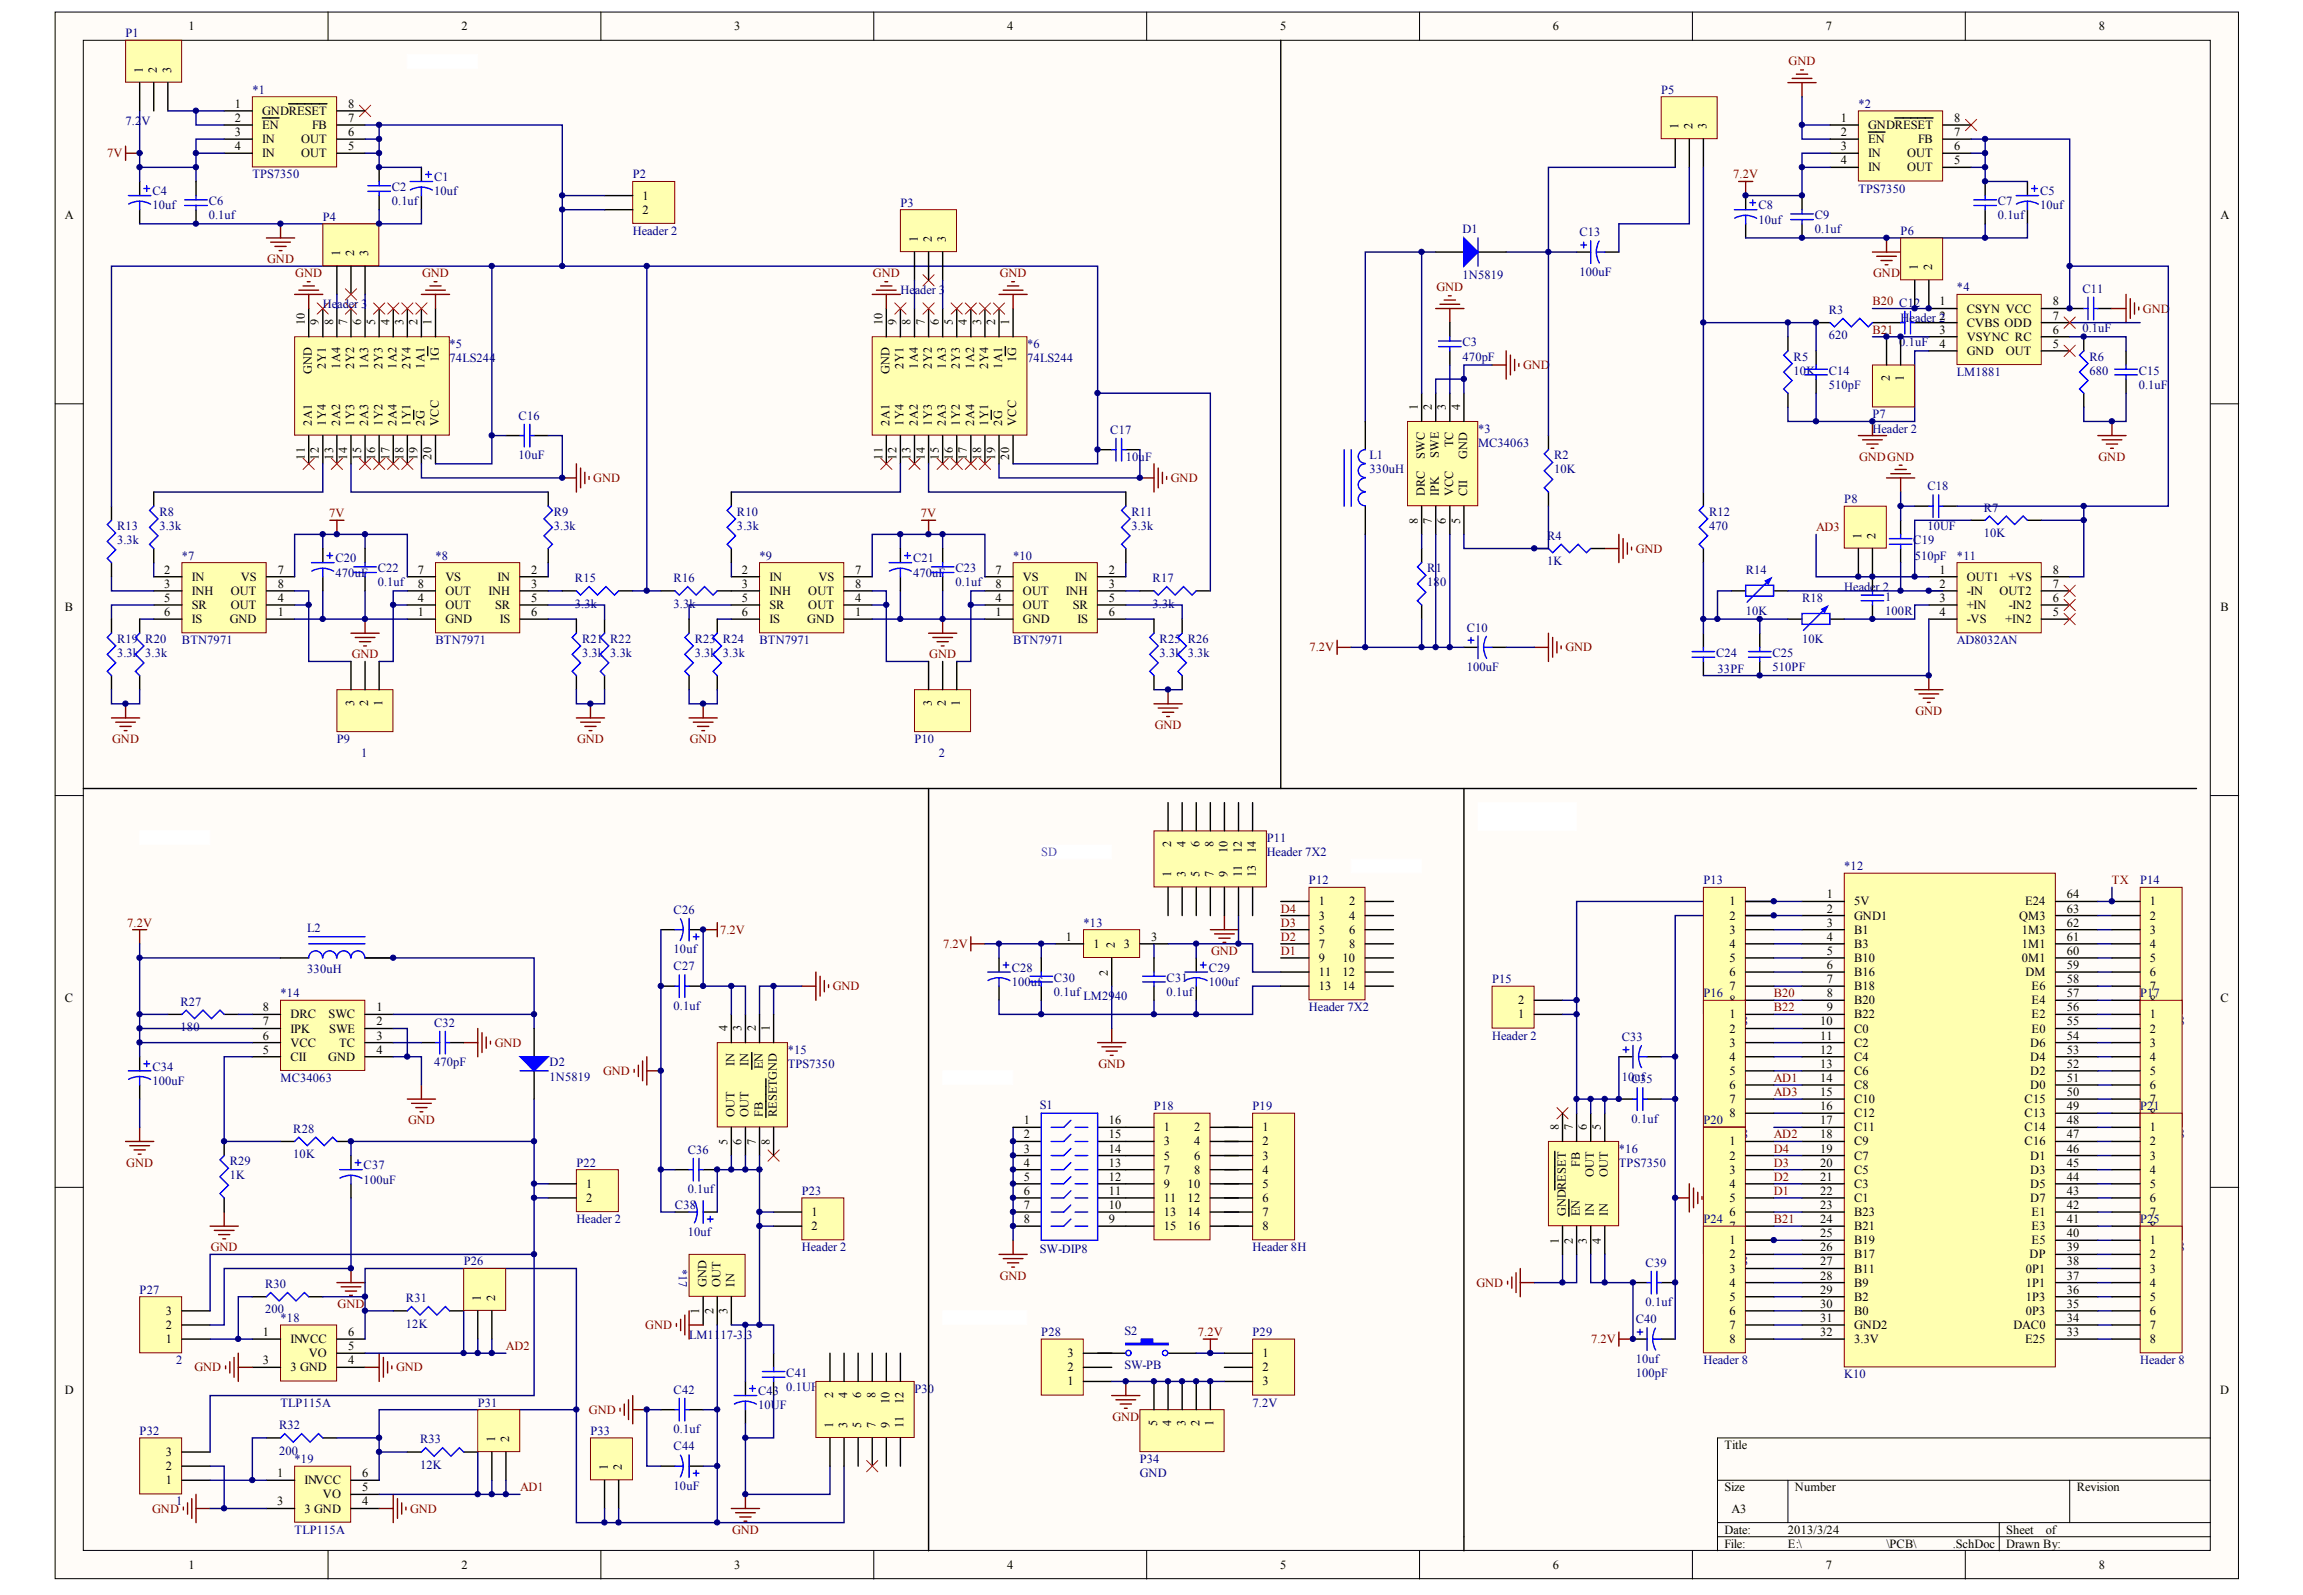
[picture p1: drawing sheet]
<svg xmlns="http://www.w3.org/2000/svg" width="289mm" height="200mm" viewBox="0 0 289 200" stroke-linecap="round" stroke-linejoin="round" font-family="sans-serif">
<defs><g id="words">
<g font-size="1.6" fill="#000080">
<text x="15.8" y="4.7">P1</text>
<text x="31.7" y="11.8">*1</text>
<text x="208.4" y="11.8">P5</text>
<text x="15.8" y="15.6">7.2</text>
<text x="17.7" y="15.6">V</text>
<text x="233.1" y="13.5">*2</text>
<text x="31.7" y="22.4">TPS7350</text>
<text x="49.2" y="24">C2</text>
<text x="54.5" y="22.7">C1</text>
<text x="79.4" y="22.4">P2</text>
<text x="19.1" y="24.5">C4</text>
<text x="19.1" y="26.3">10uf</text>
<text x="26.2" y="25.7">C6</text>
<text x="26.2" y="27.5">0.1uf</text>
<text x="40.5" y="27.7">P4</text>
<text x="49.2" y="25.7">0.1uf</text>
<text x="54.5" y="24.5">10uf</text>
<text x="79.4" y="29.5">Header 2</text>
<text x="113" y="25.9">P3</text>
<text x="183.5" y="29.3">D1</text>
<text x="198.1" y="29.6">C13</text>
<text x="220.6" y="26.3">C8</text>
<text x="220.6" y="28">10uf</text>
<text x="227.7" y="27.5">C9</text>
<text x="227.7" y="29.3">0.1uf</text>
<text x="233.1" y="24.1">TPS7350</text>
<text x="238.4" y="29.5">P6</text>
<text x="250.6" y="25.7">C7</text>
<text x="250.6" y="27.5">0.1uf</text>
<text x="255.9" y="24.5">C5</text>
<text x="255.9" y="26.3">10uf</text>
<text x="183.5" y="34.9">1N5819</text>
<text x="198.1" y="34.6">100uF</text>
<text x="40.5" y="38.7">Header 3</text>
<text x="113" y="36.9">Header 3</text>
<text x="229.4" y="39.4">R3</text>
<text x="238.4" y="40.4">Header 2</text>
<text x="245.5" y="36.5">*4</text>
<text x="261.2" y="36.7">C11</text>
<text x="261.2" y="41.7">0.1uF</text>
<text x="56.4" y="43.6">*5</text>
<text x="56.4" y="45.4">74LS244</text>
<text x="128.9" y="43.6">*6</text>
<text x="128.9" y="45.4">74LS244</text>
<text x="183.5" y="43.4">C3</text>
<text x="183.5" y="45.2">470pF</text>
<text x="225" y="45.2">R5</text>
<text x="225" y="47">10K</text>
<text x="229.4" y="47">C14</text>
<text x="229.4" y="42.6">620</text>
<text x="238.3" y="43.4">0.1uF</text>
<text x="245.5" y="47.2">LM1881</text>
<text x="262.1" y="45.2">R6</text>
<text x="262.1" y="47">680</text>
<text x="268.3" y="47">C15</text>
<text x="65.1" y="52.6">C16</text>
<text x="229.4" y="48.8">510pF</text>
<text x="234.9" y="52.5">P7</text>
<text x="268.3" y="48.8">0.1uF</text>
<text x="65.1" y="57.6">10uF</text>
<text x="139.3" y="54.4">C17</text>
<text x="141.2" y="57.8">10uF</text>
<text x="171.8" y="57.6">L1</text>
<text x="171.8" y="59.4">330uH</text>
<text x="185.4" y="54.2">*3</text>
<text x="185.4" y="56">MC34063</text>
<text x="195" y="57.6">R2</text>
<text x="195" y="59.4">10K</text>
<text x="234.9" y="54.2">Header 2</text>
<text x="20" y="64.7">R8</text>
<text x="69.5" y="64.7">R9</text>
<text x="92.5" y="64.7">R10</text>
<text x="141.9" y="64.7">R11</text>
<text x="214.4" y="64.7">R12</text>
<text x="231.4" y="63.1">P8</text>
<text x="241.8" y="61.5">C18</text>
<text x="248.9" y="64.2">R7</text>
<text x="14.7" y="66.5">R13</text>
<text x="14.7" y="68.2">3.3k</text>
<text x="20" y="66.5">3.3k</text>
<text x="22.8" y="70.2">*7</text>
<text x="42.1" y="70.5">C20</text>
<text x="47.4" y="71.8">C22</text>
<text x="54.6" y="70.2">*8</text>
<text x="69.5" y="66.5">3.3k</text>
<text x="92.5" y="66.5">3.3k</text>
<text x="95.3" y="70.2">*9</text>
<text x="114.6" y="70.5">C21</text>
<text x="119.9" y="71.8">C23</text>
<text x="127.1" y="70.2">*10</text>
<text x="141.9" y="66.5">3.3k</text>
<text x="179.1" y="71.8">R</text>
<text x="180.1" y="71.8">1</text>
<text x="194.1" y="67.7">R4</text>
<text x="194.1" y="70.9">1K</text>
<text x="214.4" y="66.5">470</text>
<text x="219" y="71.9">R14</text>
<text x="240" y="68.2">C19</text>
<text x="240.2" y="70.2">510pF</text>
<text x="241.8" y="66.5">10UF</text>
<text x="245.5" y="70.2">*11</text>
<text x="248.9" y="67.3">10K</text>
<text x="42.1" y="72.3">470uF</text>
<text x="47.4" y="73.5">0.1uf</text>
<text x="72.1" y="73">R15</text>
<text x="72.1" y="76.2">3.3k</text>
<text x="84.5" y="73">R16</text>
<text x="84.5" y="76.2">3.3k</text>
<text x="114.6" y="72.3">470uF</text>
<text x="119.9" y="73.5">0.1uf</text>
<text x="144.6" y="73">R17</text>
<text x="144.6" y="76.2">3.3k</text>
<text x="179.1" y="73.5">180</text>
<text x="219" y="77.1">10K</text>
<text x="226.1" y="75.5">R18</text>
<text x="231.4" y="74.1">Header 2</text>
<text x="236.5" y="75.3">1</text>
<text x="236.5" y="77.1">100R</text>
<text x="14.7" y="80.6">R19 R20</text>
<text x="14.7" y="82.4">3.3k 3.3k</text>
<text x="22.8" y="80.8">BTN7971</text>
<text x="54.6" y="80.8">BTN7971</text>
<text x="73" y="80.6">R21 R22</text>
<text x="73" y="82.4">3.3k 3.3k</text>
<text x="87.2" y="80.6">R23 R24</text>
<text x="87.2" y="82.4">3.3k 3.3k</text>
<text x="95.3" y="80.8">BTN7971</text>
<text x="127.1" y="80.8">BTN7971</text>
<text x="145.5" y="80.6">R25 R26</text>
<text x="145.5" y="82.4">3.3k 3.3k</text>
<text x="184" y="79.2">C10</text>
<text x="215.3" y="82.4">C24</text>
<text x="222.4" y="82.4">C25</text>
<text x="226.1" y="80.6">10K</text>
<text x="245.5" y="80.8">AD8032AN</text>
<text x="184" y="84.2">100uF</text>
<text x="215.5" y="84.3">33PF</text>
<text x="222.4" y="84.2">510PF</text>
<text x="42.3" y="93.2">P9</text>
<text x="45.3" y="95">1</text>
<text x="114.7" y="93.2">P10</text>
<text x="117.8" y="95">2</text>
<text x="158.9" y="105.6">P11</text>
<text x="158.9" y="107.4">Header 7X2</text>
<text x="164.2" y="110.9">P12</text>
<text x="213.7" y="110.9">P13</text>
<text x="231.4" y="109.1">*12</text>
<text x="268.5" y="110.9">P14</text>
<text x="38.6" y="116.9">L2</text>
<text x="84.5" y="114.6">C26</text>
<text x="84.5" y="119.6">10uf</text>
<text x="135.9" y="116.2">*13</text>
<text x="35.2" y="125.1">*14</text>
<text x="38.6" y="122.1">330uH</text>
<text x="84.5" y="121.7">C27</text>
<text x="126.9" y="121.9">C28</text>
<text x="126.9" y="123.6">100uf</text>
<text x="132.2" y="123.1">C30</text>
<text x="132.2" y="124.9">0.1uf</text>
<text x="135.9" y="125.4">LM29</text>
<text x="139.9" y="125.4">40</text>
<text x="146.4" y="123.1">C31</text>
<text x="146.4" y="124.9">0.1uf</text>
<text x="151.7" y="121.9">C29</text>
<text x="151.7" y="123.6">100uf</text>
<text x="187.2" y="123.3">P15</text>
<text x="213.7" y="125.1">P16</text>
<text x="268.5" y="125.1">P17</text>
<text x="22.6" y="126.1">R27</text>
<text x="22.6" y="129.3">180</text>
<text x="54.5" y="128.8">C32</text>
<text x="84.5" y="126.7">0.1uf</text>
<text x="164.2" y="126.8">Header 7X2</text>
<text x="187.2" y="130.4">Header 2</text>
<text x="203.5" y="130.5">C33</text>
<text x="213.7" y="128.6">Header 8</text>
<text x="268.5" y="128.6">Header 8</text>
<text x="19.1" y="134.3">C34</text>
<text x="19.1" y="136">100uF</text>
<text x="35.2" y="135.7">MC34063</text>
<text x="54.5" y="133.7">470pF</text>
<text x="69" y="133.7">D2</text>
<text x="69" y="135.5">1N5819</text>
<text x="98.8" y="132.1">*15</text>
<text x="98.8" y="133.9">TPS7350</text>
<text x="203.5" y="135.5">10Cu3f5</text>
<text x="36.8" y="142.1">R28</text>
<text x="130.5" y="139">S1</text>
<text x="144.8" y="139.2">P18</text>
<text x="157.1" y="139.2">P19</text>
<text x="204.7" y="140.8">0.1uf</text>
<text x="213.7" y="142.8">Header 8</text>
<text x="213.7" y="141">P20</text>
<text x="268.5" y="142.8">Header 8</text>
<text x="268.5" y="139.2">P21</text>
<text x="28.8" y="146.1">R29</text>
<text x="28.8" y="147.9">1K</text>
<text x="36.8" y="145.2">10K</text>
<text x="45.6" y="146.7">C37</text>
<text x="45.6" y="148.4">100uF</text>
<text x="72.3" y="146.3">P22</text>
<text x="86.3" y="144.7">C36</text>
<text x="86.3" y="149.7">0.1uf</text>
<text x="100.6" y="149.8">P23</text>
<text x="203.1" y="144.5">*16</text>
<text x="203.1" y="146.3">TPS7350</text>
<text x="72.3" y="153.4">Header 2</text>
<text x="84.7" y="151.6">C38</text>
<text x="86.3" y="155">10uf</text>
<text x="213.7" y="153.4">P24</text>
<text x="268.5" y="153.4">P25</text>
<text x="33.3" y="161.5">R30</text>
<text x="58.2" y="158.7">P26</text>
<text x="100.6" y="156.9">Header 2</text>
<text x="130.5" y="157.1">SW-DIP8</text>
<text x="157.1" y="156.9">Header 8H</text>
<text x="206.5" y="158.9">C39</text>
<text x="213.7" y="158.7">Header 8</text>
<text x="268.5" y="156.9">Header 8</text>
<text x="17.5" y="162.2">P27</text>
<text x="33.3" y="164.7">200</text>
<text x="35.2" y="165.8">*18</text>
<text x="50.9" y="163.3">R31</text>
<text x="50.9" y="166.5">12K</text>
<text x="86.4" y="167.9">LM11</text>
<text x="90.4" y="167.9">17-3.3</text>
<text x="130.6" y="167.6">P28</text>
<text x="141.1" y="167.4">S2</text>
<text x="157.1" y="167.6">P29</text>
<text x="205.2" y="166">C40</text>
<text x="206.5" y="163.8">0.1uf</text>
<text x="22.1" y="171.1">2</text>
<text x="98.6" y="172.7">C41</text>
<text x="141.1" y="171.6">SW-PB</text>
<text x="205.2" y="172.7">100pF</text>
<text x="205.2" y="170.9">10uf</text>
<text x="213.7" y="171.1">Header 8</text>
<text x="231.4" y="172.9">K10</text>
<text x="268.5" y="171.1">Header 8</text>
<text x="17.5" y="179.9">P32</text>
<text x="35" y="179.2">R32</text>
<text x="35.2" y="176.4">TLP115A</text>
<text x="59.9" y="176.4">P31</text>
<text x="74.1" y="179.9">P33</text>
<text x="84.5" y="174.8">C42</text>
<text x="84.5" y="179.8">0.1uf</text>
<text x="95.1" y="175">C43</text>
<text x="95.1" y="176.8">10UF</text>
<text x="98.6" y="174.5">0.1UF</text>
<text x="114.7" y="174.6">P30</text>
<text x="157.1" y="176.4">7.2V</text>
<text x="35" y="182.4">200</text>
<text x="37" y="183.5">*19</text>
<text x="52.7" y="181">R33</text>
<text x="52.7" y="184.2">12K</text>
<text x="84.5" y="181.9">C44</text>
<text x="143" y="183.5">P34</text>
<text x="143" y="185.3">GND</text>
<text x="22.1" y="188.8">1</text>
<text x="84.5" y="186.8">10uF</text>
<text x="37" y="192.3">TLP115A</text>
</g>
<g font-size="1.6">
<text x="23.7" y="3.8">1</text>
<text x="57.9" y="3.8">2</text>
<text x="92.1" y="3.8">3</text>
<text x="126.4" y="3.8">4</text>
<text x="160.6" y="3.8">5</text>
<text x="194.8" y="3.8">6</text>
<text x="229.1" y="3.8">7</text>
<text x="263.3" y="3.8">8</text>
<text x="29.5" y="13.5">1</text>
<text x="29.5" y="15.3">2</text>
<text x="29.5" y="17.1">3</text>
<text x="32.9" y="14.4">GNDRESET</text>
<text x="32.9" y="16.2">EN</text>
<text x="32.9" y="17.9">IN</text>
<text x="37.8" y="17.9">OUT</text>
<text x="39.2" y="16.2">FB</text>
<text x="43.7" y="17.1">6</text>
<text x="43.7" y="15.3">7</text>
<text x="43.7" y="13.5">8</text>
<text x="230.9" y="15.3">1</text>
<text x="230.9" y="17.1">2</text>
<text x="234.4" y="16.2">GNDRESET</text>
<text x="234.4" y="17.9">EN</text>
<text x="240.7" y="17.9">FB</text>
<text x="245.2" y="17.1">7</text>
<text x="245.2" y="15.3">8</text>
<text x="29.5" y="18.8">4</text>
<text x="32.9" y="19.7">IN</text>
<text x="37.8" y="19.7">OUT</text>
<text x="43.7" y="18.8">5</text>
<text x="230.9" y="18.8">3</text>
<text x="230.9" y="20.6">4</text>
<text x="234.4" y="19.7">IN</text>
<text x="234.4" y="21.5">IN</text>
<text x="239.3" y="21.5">OUT</text>
<text x="239.3" y="19.7">OUT</text>
<text x="245.2" y="20.6">5</text>
<text x="245.2" y="18.8">6</text>
<text x="8.2" y="27.5">A</text>
<text x="80.6" y="25">1</text>
<text x="80.6" y="26.8">2</text>
<text x="278.6" y="27.5">A</text>
<text x="243.3" y="38.3">1</text>
<text x="243.3" y="40.1">2</text>
<text x="243.3" y="41.9">3</text>
<text x="246.8" y="39.2">CSYN VCC</text>
<text x="246.8" y="41">CVBS ODD</text>
<text x="257.5" y="41.9">6</text>
<text x="257.5" y="40.1">7</text>
<text x="257.5" y="38.3">8</text>
<text x="243.3" y="43.6">4</text>
<text x="246.8" y="42.7">VSYNC RC</text>
<text x="246.8" y="44.5">GND</text>
<text x="251.6" y="44.5">OUT</text>
<text x="257.5" y="43.6">5</text>
<text x="20.6" y="71.9">2</text>
<text x="34.8" y="71.9">7</text>
<text x="52.4" y="71.9">7</text>
<text x="66.7" y="71.9">2</text>
<text x="93.1" y="71.9">2</text>
<text x="107.3" y="71.9">7</text>
<text x="124.9" y="71.9">7</text>
<text x="139.1" y="71.9">2</text>
<text x="243.3" y="71.9">1</text>
<text x="257.5" y="71.9">8</text>
<text x="8.2" y="76.6">B</text>
<text x="20.6" y="73.7">3</text>
<text x="20.6" y="75.5">5</text>
<text x="20.6" y="77.3">6</text>
<text x="24.1" y="72.8">IN</text>
<text x="24.1" y="74.6">INH</text>
<text x="24.1" y="76.4">SR</text>
<text x="28.9" y="76.4">OUT</text>
<text x="28.9" y="74.6">OUT</text>
<text x="30.2" y="72.8">VS</text>
<text x="34.8" y="77.3">1</text>
<text x="34.8" y="75.5">4</text>
<text x="34.8" y="73.7">8</text>
<text x="52.4" y="77.3">1</text>
<text x="52.4" y="75.5">4</text>
<text x="52.4" y="73.7">8</text>
<text x="55.9" y="76.4">OUT</text>
<text x="55.9" y="72.8">VS</text>
<text x="55.9" y="74.6">OUT</text>
<text x="61.3" y="74.6">INH</text>
<text x="62.1" y="76.4">SR</text>
<text x="62.4" y="72.8">IN</text>
<text x="66.7" y="73.7">3</text>
<text x="66.7" y="75.5">5</text>
<text x="66.7" y="77.3">6</text>
<text x="93.1" y="73.7">3</text>
<text x="93.1" y="75.5">5</text>
<text x="93.1" y="77.3">6</text>
<text x="96.5" y="72.8">IN</text>
<text x="96.5" y="74.6">INH</text>
<text x="96.5" y="76.4">SR</text>
<text x="101.4" y="76.4">OUT</text>
<text x="101.4" y="74.6">OUT</text>
<text x="102.7" y="72.8">VS</text>
<text x="107.3" y="77.3">1</text>
<text x="107.3" y="75.5">4</text>
<text x="107.3" y="73.7">8</text>
<text x="124.9" y="77.3">1</text>
<text x="124.9" y="75.5">4</text>
<text x="124.9" y="73.7">8</text>
<text x="128.3" y="76.4">OUT</text>
<text x="128.3" y="72.8">VS</text>
<text x="128.3" y="74.6">OUT</text>
<text x="133.7" y="74.6">INH</text>
<text x="134.6" y="76.4">SR</text>
<text x="134.9" y="72.8">IN</text>
<text x="139.1" y="73.7">3</text>
<text x="139.1" y="75.5">5</text>
<text x="139.1" y="77.3">6</text>
<text x="243.3" y="73.7">2</text>
<text x="243.3" y="75.5">3</text>
<text x="243.3" y="77.3">4</text>
<text x="246.8" y="72.8">OUT1</text>
<text x="246.8" y="74.6">-IN</text>
<text x="246.8" y="76.4">+IN</text>
<text x="250.8" y="74.6">OUT2</text>
<text x="252" y="76.4">-IN2</text>
<text x="252" y="72.8">+VS</text>
<text x="257.5" y="77.3">5</text>
<text x="257.5" y="75.5">6</text>
<text x="257.5" y="73.7">7</text>
<text x="278.6" y="76.6">B</text>
<text x="24.1" y="78.1">IS</text>
<text x="28.8" y="78.1">GND</text>
<text x="55.9" y="78.1">GND</text>
<text x="62.7" y="78.1">IS</text>
<text x="96.5" y="78.1">IS</text>
<text x="101.3" y="78.1">GND</text>
<text x="128.3" y="78.1">GND</text>
<text x="135.2" y="78.1">IS</text>
<text x="246.8" y="78.1">-VS</text>
<text x="251.6" y="78.1">+IN2</text>
<text x="165.5" y="113.6">1</text>
<text x="169.3" y="113.6">2</text>
<text x="217" y="113.6">1</text>
<text x="229.2" y="112.7">1</text>
<text x="232.6" y="113.6">5V</text>
<text x="254.1" y="113.6">E24</text>
<text x="259.3" y="112.7">64</text>
<text x="269.7" y="113.6">1</text>
<text x="133.7" y="118">1</text>
<text x="137.2" y="118.9">1</text>
<text x="141" y="118.9">3</text>
<text x="144.4" y="118">3</text>
<text x="165.5" y="115.3">3</text>
<text x="165.5" y="117.1">5</text>
<text x="165.5" y="118.9">7</text>
<text x="169.3" y="115.3">4</text>
<text x="169.3" y="117.1">6</text>
<text x="169.3" y="118.9">8</text>
<text x="217" y="115.3">2</text>
<text x="217" y="117.1">3</text>
<text x="217" y="118.9">4</text>
<text x="229.2" y="114.4">2</text>
<text x="229.2" y="116.2">3</text>
<text x="229.2" y="118">4</text>
<text x="229.2" y="119.7">5</text>
<text x="232.6" y="115.3">GND1</text>
<text x="232.6" y="117.1">B1</text>
<text x="232.6" y="118.9">B3</text>
<text x="253.3" y="115.3">QM3</text>
<text x="253.7" y="118.9">1M1</text>
<text x="253.7" y="117.1">1M3</text>
<text x="259.3" y="119.7">60</text>
<text x="259.3" y="118">61</text>
<text x="259.3" y="116.2">62</text>
<text x="259.3" y="114.4">63</text>
<text x="269.7" y="115.3">2</text>
<text x="269.7" y="117.1">3</text>
<text x="269.7" y="118.9">4</text>
<text x="8.2" y="125.7">C</text>
<text x="165.5" y="120.6">9</text>
<text x="165.5" y="122.4">11</text>
<text x="165.5" y="124.2">13</text>
<text x="168.4" y="120.6">10</text>
<text x="168.4" y="122.4">12</text>
<text x="168.4" y="124.2">14</text>
<text x="190.5" y="125.9">2</text>
<text x="217" y="120.6">5</text>
<text x="217" y="122.4">6</text>
<text x="217" y="124.2">7</text>
<text x="217" y="125.9">8</text>
<text x="229.2" y="121.5">6</text>
<text x="229.2" y="123.3">7</text>
<text x="229.2" y="125.1">8</text>
<text x="232.6" y="120.6">B10</text>
<text x="232.6" y="122.4">B16</text>
<text x="232.6" y="124.2">B18</text>
<text x="232.6" y="125.9">B20</text>
<text x="253.7" y="120.6">0M1</text>
<text x="254.1" y="122.4">DM</text>
<text x="254.9" y="125.9">E4</text>
<text x="254.9" y="124.2">E6</text>
<text x="259.3" y="125.1">57</text>
<text x="259.3" y="123.3">58</text>
<text x="259.3" y="121.5">59</text>
<text x="269.7" y="120.6">5</text>
<text x="269.7" y="122.4">6</text>
<text x="269.7" y="124.2">7</text>
<text x="269.7" y="125.9">8</text>
<text x="278.6" y="125.7">C</text>
<text x="33" y="130.4">6</text>
<text x="33" y="128.6">7</text>
<text x="33" y="126.8">8</text>
<text x="36.4" y="131.3">VCC</text>
<text x="36.4" y="129.5">IPK</text>
<text x="36.4" y="127.7">DRC</text>
<text x="41.2" y="127.7">SWC</text>
<text x="41.3" y="129.5">SWE</text>
<text x="42.5" y="131.3">TC</text>
<text x="47.2" y="126.8">1</text>
<text x="47.2" y="128.6">2</text>
<text x="47.2" y="130.4">3</text>
<text x="190.5" y="127.7">1</text>
<text x="217" y="127.7">1</text>
<text x="217" y="129.5">2</text>
<text x="217" y="131.3">3</text>
<text x="228.4" y="128.6">10</text>
<text x="228.4" y="130.4">11</text>
<text x="229.2" y="126.8">9</text>
<text x="232.6" y="127.7">B22</text>
<text x="232.6" y="129.5">C0</text>
<text x="232.6" y="131.3">C2</text>
<text x="254.7" y="131.3">D6</text>
<text x="254.9" y="129.5">E0</text>
<text x="254.9" y="127.7">E2</text>
<text x="259.3" y="130.4">54</text>
<text x="259.3" y="128.6">55</text>
<text x="259.3" y="126.8">56</text>
<text x="269.7" y="127.7">1</text>
<text x="269.7" y="129.5">2</text>
<text x="269.7" y="131.3">3</text>
<text x="33" y="132.1">5</text>
<text x="36.4" y="133">CII</text>
<text x="41.2" y="133">GND</text>
<text x="47.2" y="132.1">4</text>
<text x="217" y="133">4</text>
<text x="217" y="134.8">5</text>
<text x="217" y="136.6">6</text>
<text x="228.4" y="132.1">12</text>
<text x="228.4" y="133.9">13</text>
<text x="228.4" y="135.7">14</text>
<text x="228.4" y="137.5">15</text>
<text x="232.6" y="133">C4</text>
<text x="232.6" y="134.8">C6</text>
<text x="232.6" y="136.6">C8</text>
<text x="254.7" y="136.6">D0</text>
<text x="254.7" y="134.8">D2</text>
<text x="254.7" y="133">D4</text>
<text x="259.3" y="137.5">50</text>
<text x="259.3" y="135.7">51</text>
<text x="259.3" y="133.9">52</text>
<text x="259.3" y="132.1">53</text>
<text x="269.7" y="133">4</text>
<text x="269.7" y="134.8">5</text>
<text x="269.7" y="136.6">6</text>
<text x="128.4" y="141">1</text>
<text x="128.4" y="142.8">2</text>
<text x="139.1" y="141">16</text>
<text x="139.1" y="142.8">15</text>
<text x="146" y="141.9">1</text>
<text x="146" y="143.6">3</text>
<text x="149.8" y="141.9">2</text>
<text x="149.8" y="143.6">4</text>
<text x="158.4" y="141.9">1</text>
<text x="158.4" y="143.6">2</text>
<text x="217" y="138.3">7</text>
<text x="217" y="140.1">8</text>
<text x="217" y="143.6">1</text>
<text x="228.4" y="139.2">16</text>
<text x="228.4" y="141">17</text>
<text x="228.4" y="142.8">18</text>
<text x="232.6" y="138.3">C10</text>
<text x="232.6" y="140.1">C12</text>
<text x="232.6" y="141.9">C11</text>
<text x="232.6" y="143.6">C9</text>
<text x="254" y="143.6">C16</text>
<text x="254" y="141.9">C14</text>
<text x="254" y="140.1">C13</text>
<text x="254" y="138.3">C15</text>
<text x="259.3" y="142.8">47</text>
<text x="259.3" y="141">48</text>
<text x="259.3" y="139.2">49</text>
<text x="269.7" y="138.3">7</text>
<text x="269.7" y="140.1">8</text>
<text x="269.7" y="141.9">1</text>
<text x="269.7" y="143.6">2</text>
<text x="73.5" y="149">1</text>
<text x="128.4" y="144.5">3</text>
<text x="128.4" y="146.3">4</text>
<text x="128.4" y="148.1">5</text>
<text x="128.4" y="149.8">6</text>
<text x="139.1" y="144.5">14</text>
<text x="139.1" y="146.3">13</text>
<text x="139.1" y="148.1">12</text>
<text x="139.1" y="149.8">11</text>
<text x="146" y="145.4">5</text>
<text x="146" y="147.2">7</text>
<text x="146" y="149">9</text>
<text x="149" y="149">10</text>
<text x="149.8" y="145.4">6</text>
<text x="149.8" y="147.2">8</text>
<text x="158.4" y="145.4">3</text>
<text x="158.4" y="147.2">4</text>
<text x="158.4" y="149">5</text>
<text x="217" y="145.4">2</text>
<text x="217" y="147.2">3</text>
<text x="217" y="149">4</text>
<text x="228.4" y="144.5">19</text>
<text x="228.4" y="146.3">20</text>
<text x="228.4" y="148.1">21</text>
<text x="228.4" y="149.8">22</text>
<text x="232.6" y="145.4">C7</text>
<text x="232.6" y="147.2">C5</text>
<text x="232.6" y="149">C3</text>
<text x="254.7" y="149">D5</text>
<text x="254.7" y="147.2">D3</text>
<text x="254.7" y="145.4">D1</text>
<text x="259.3" y="149.8">43</text>
<text x="259.3" y="148.1">44</text>
<text x="259.3" y="146.3">45</text>
<text x="259.3" y="144.5">46</text>
<text x="269.7" y="145.4">3</text>
<text x="269.7" y="147.2">4</text>
<text x="269.7" y="149">5</text>
<text x="73.5" y="150.7">2</text>
<text x="101.8" y="152.5">1</text>
<text x="101.8" y="154.3">2</text>
<text x="128.4" y="151.6">7</text>
<text x="128.4" y="153.4">8</text>
<text x="139.1" y="151.6">10</text>
<text x="139.1" y="153.4">9</text>
<text x="146" y="150.7">11</text>
<text x="146" y="152.5">13</text>
<text x="146" y="154.3">15</text>
<text x="149" y="150.7">12</text>
<text x="149" y="152.5">14</text>
<text x="149" y="154.3">16</text>
<text x="158.4" y="150.7">6</text>
<text x="158.4" y="152.5">7</text>
<text x="158.4" y="154.3">8</text>
<text x="217" y="152.5">6</text>
<text x="217" y="154.3">7</text>
<text x="228.4" y="151.6">23</text>
<text x="228.4" y="153.4">24</text>
<text x="228.4" y="155.2">25</text>
<text x="232.6" y="150.7">C1</text>
<text x="232.6" y="152.5">B23</text>
<text x="232.6" y="154.3">B21</text>
<text x="254.7" y="150.7">D7</text>
<text x="254.9" y="154.3">E3</text>
<text x="254.9" y="152.5">E1</text>
<text x="259.3" y="155.2">40</text>
<text x="259.3" y="153.4">41</text>
<text x="259.3" y="151.6">42</text>
<text x="269.7" y="150.7">6</text>
<text x="269.7" y="152.5">7</text>
<text x="269.7" y="154.3">8</text>
<text x="217" y="156">8</text>
<text x="217" y="156">1</text>
<text x="217" y="157.8">2</text>
<text x="217" y="159.6">3</text>
<text x="217" y="161.4">4</text>
<text x="228.4" y="156.9">26</text>
<text x="228.4" y="158.7">27</text>
<text x="228.4" y="160.5">28</text>
<text x="232.6" y="156">B19</text>
<text x="232.6" y="157.8">B17</text>
<text x="232.6" y="159.6">B11</text>
<text x="232.6" y="161.4">B9</text>
<text x="254.2" y="161.4">1P1</text>
<text x="254.2" y="159.6">0P1</text>
<text x="254.6" y="157.8">DP</text>
<text x="254.9" y="156">E5</text>
<text x="259.3" y="160.5">37</text>
<text x="259.3" y="158.7">38</text>
<text x="259.3" y="156.9">39</text>
<text x="269.7" y="156">1</text>
<text x="269.7" y="157.8">2</text>
<text x="269.7" y="159.6">3</text>
<text x="269.7" y="161.4">4</text>
<text x="20.8" y="166.7">2</text>
<text x="20.8" y="164.9">3</text>
<text x="33" y="167.6">1</text>
<text x="43.7" y="167.6">6</text>
<text x="217" y="163.1">5</text>
<text x="217" y="164.9">6</text>
<text x="217" y="166.7">7</text>
<text x="228.4" y="162.2">29</text>
<text x="228.4" y="164">30</text>
<text x="228.4" y="165.8">31</text>
<text x="228.4" y="167.6">32</text>
<text x="232.6" y="163.1">B2</text>
<text x="232.6" y="164.9">B0</text>
<text x="232.6" y="166.7">GND2</text>
<text x="252.6" y="166.7">DAC0</text>
<text x="254.2" y="164.9">0P3</text>
<text x="254.2" y="163.1">1P3</text>
<text x="259.3" y="167.6">33</text>
<text x="259.3" y="165.8">34</text>
<text x="259.3" y="164">35</text>
<text x="259.3" y="162.2">36</text>
<text x="269.7" y="163.1">5</text>
<text x="269.7" y="164.9">6</text>
<text x="269.7" y="166.7">7</text>
<text x="20.8" y="168.4">1</text>
<text x="33" y="171.1">3</text>
<text x="36.4" y="168.4">INVCC</text>
<text x="36.4" y="172">3 GND</text>
<text x="38.7" y="170.2">VO</text>
<text x="43.7" y="171.1">4</text>
<text x="43.7" y="169.3">5</text>
<text x="133.9" y="173.7">1</text>
<text x="133.9" y="172">2</text>
<text x="133.9" y="170.2">3</text>
<text x="158.4" y="170.2">1</text>
<text x="158.4" y="172">2</text>
<text x="158.4" y="173.7">3</text>
<text x="217" y="168.4">8</text>
<text x="232.6" y="168.4">3.3V</text>
<text x="254.1" y="168.4">E25</text>
<text x="269.7" y="168.4">8</text>
<text x="8.1" y="174.8">D</text>
<text x="278.5" y="174.8">D</text>
<text x="20.8" y="184.4">2</text>
<text x="20.8" y="182.6">3</text>
<text x="34.8" y="185.3">1</text>
<text x="45.4" y="185.3">6</text>
<text x="216.4" y="181.7">Title</text>
<text x="20.8" y="186.1">1</text>
<text x="34.8" y="188.8">3</text>
<text x="38.2" y="186.1">INVCC</text>
<text x="38.2" y="189.7">3 GND</text>
<text x="40.5" y="187.9">VO</text>
<text x="45.4" y="188.8">4</text>
<text x="45.4" y="187">5</text>
<text x="216.4" y="187">Size</text>
<text x="217.2" y="189.7">A3</text>
<text x="225.2" y="187">Number</text>
<text x="260.5" y="187">Revision</text>
<text x="23.7" y="196.8">1</text>
<text x="57.9" y="196.8">2</text>
<text x="92.1" y="196.8">3</text>
<text x="126.4" y="196.8">4</text>
<text x="160.6" y="196.8">5</text>
<text x="194.8" y="196.8">6</text>
<text x="216.4" y="192.3">Date:</text>
<text x="216.4" y="194.1">File:</text>
<text x="224.3" y="192.3">2013/3/24</text>
<text x="224.3" y="194.1">E:\</text>
<text x="229.1" y="196.8">7</text>
<text x="236.7" y="194.1">\PCB\</text>
<text x="245" y="194.1">.SchDoc</text>
<text x="251.7" y="192.3">Sheet</text>
<text x="251.7" y="194.1">Drawn By:</text>
<text x="256.6" y="192.3">of</text>
<text x="263.3" y="196.8">8</text>
</g>
<g font-size="1.6" fill="#800000">
<text x="224.4" y="8.2">GND</text>
<text x="13.5" y="19.7">7V</text>
<text x="217.4" y="22.4">7.2V</text>
<text x="33.5" y="33">GND</text>
<text x="37.1" y="34.8">GND</text>
<text x="53" y="34.8">GND</text>
<text x="109.5" y="34.8">GND</text>
<text x="125.4" y="34.8">GND</text>
<text x="235" y="34.8">GND</text>
<text x="180.2" y="36.5">GND</text>
<text x="234.9" y="38.3">B20 C12</text>
<text x="234.9" y="41.9">B21</text>
<text x="268.8" y="39.2">GND</text>
<text x="191.1" y="46.3">GND</text>
<text x="233.2" y="57.8">GNDGND</text>
<text x="263.3" y="57.8">GND</text>
<text x="41.3" y="64.9">7V</text>
<text x="74.4" y="60.4">GND</text>
<text x="115.5" y="64.9">7V</text>
<text x="146.9" y="60.4">GND</text>
<text x="205.2" y="69.3">GND</text>
<text x="227.8" y="66.6">AD3</text>
<text x="44.1" y="82.6">GND</text>
<text x="116.6" y="82.6">GND</text>
<text x="164.3" y="81.7">7.2V</text>
<text x="196.4" y="81.7">GND</text>
<text x="240.3" y="89.7">GND</text>
<text x="14.1" y="93.2">GND</text>
<text x="72.4" y="93.2">GND</text>
<text x="86.5" y="93.2">GND</text>
<text x="144.9" y="91.4">GND</text>
<text x="265" y="110.9">TX</text>
<text x="16" y="116.2">7.2V</text>
<text x="90.3" y="117.1">7.2V</text>
<text x="118.3" y="118.9">7.2V</text>
<text x="151.9" y="119.7">GND</text>
<text x="160.7" y="114.4">D4</text>
<text x="160.7" y="116.2">D3</text>
<text x="160.7" y="118">D2</text>
<text x="160.7" y="119.7">D1</text>
<text x="104.5" y="124.2">GND</text>
<text x="222.5" y="125.1">B20</text>
<text x="62.1" y="131.3">GND</text>
<text x="222.5" y="126.8">B22</text>
<text x="75.7" y="134.8">GND</text>
<text x="137.8" y="133.9">GND</text>
<text x="222.5" y="135.7">AD1</text>
<text x="222.5" y="137.5">AD3</text>
<text x="51.2" y="141">GND</text>
<text x="222.5" y="142.8">AD2</text>
<text x="15.8" y="146.3">GND</text>
<text x="222.5" y="149.8">D1</text>
<text x="222.5" y="148.1">D2</text>
<text x="222.5" y="146.3">D3</text>
<text x="222.5" y="144.5">D4</text>
<text x="214.1" y="150.7">GND5</text>
<text x="222.5" y="153.4">B21</text>
<text x="26.4" y="156.9">GND</text>
<text x="125.4" y="160.5">GND</text>
<text x="185.2" y="161.4">GND</text>
<text x="42.4" y="164">GND</text>
<text x="81" y="166.7">GND</text>
<text x="150.3" y="167.6">7.2V</text>
<text x="24.4" y="172">GND</text>
<text x="49.7" y="172">GND</text>
<text x="63.5" y="169.3">AD2</text>
<text x="199.6" y="168.4">7.2V</text>
<text x="73.9" y="177.3">GND</text>
<text x="139.6" y="178.2">GND</text>
<text x="19.1" y="189.7">GND</text>
<text x="51.5" y="189.7">GND</text>
<text x="65.2" y="187">AD1</text>
<text x="91.8" y="192.3">GND</text>
</g>
<text font-size="1.6" fill="#009cca" x="130.6" y="107.4">SD</text>
<g font-size="1.5">
<text x="17.9" y="9.1" transform="rotate(-90 17.9 9.1)">1</text>
<text x="19.7" y="9.1" transform="rotate(-90 19.7 9.1)">2</text>
<text x="21.5" y="9.1" transform="rotate(-90 21.5 9.1)">3</text>
<text x="210.6" y="16.2" transform="rotate(-90 210.6 16.2)">1</text>
<text x="212.3" y="16.2" transform="rotate(-90 212.3 16.2)">2</text>
<text x="214.1" y="16.2" transform="rotate(-90 214.1 16.2)">3</text>
<text x="42.7" y="32.1" transform="rotate(-90 42.7 32.1)">1</text>
<text x="44.4" y="32.1" transform="rotate(-90 44.4 32.1)">2</text>
<text x="46.2" y="32.1" transform="rotate(-90 46.2 32.1)">3</text>
<text x="115.1" y="30.4" transform="rotate(-90 115.1 30.4)">1</text>
<text x="116.9" y="30.4" transform="rotate(-90 116.9 30.4)">2</text>
<text x="118.7" y="30.4" transform="rotate(-90 118.7 30.4)">3</text>
<text x="240.6" y="33.9" transform="rotate(-90 240.6 33.9)">1</text>
<text x="242.4" y="33.9" transform="rotate(-90 242.4 33.9)">2</text>
<text x="38.2" y="40.8" transform="rotate(-90 38.2 40.8)">10</text>
<text x="40" y="40.8" transform="rotate(-90 40 40.8)">9</text>
<text x="41.8" y="40.8" transform="rotate(-90 41.8 40.8)">8</text>
<text x="43.5" y="40.8" transform="rotate(-90 43.5 40.8)">7</text>
<text x="45.3" y="40.8" transform="rotate(-90 45.3 40.8)">6</text>
<text x="47.1" y="40.8" transform="rotate(-90 47.1 40.8)">5</text>
<text x="48.9" y="40.8" transform="rotate(-90 48.9 40.8)">4</text>
<text x="50.6" y="40.8" transform="rotate(-90 50.6 40.8)">3</text>
<text x="52.4" y="40.8" transform="rotate(-90 52.4 40.8)">2</text>
<text x="54.2" y="40.8" transform="rotate(-90 54.2 40.8)">1</text>
<text x="110.7" y="40.8" transform="rotate(-90 110.7 40.8)">10</text>
<text x="112.5" y="40.8" transform="rotate(-90 112.5 40.8)">9</text>
<text x="114.2" y="40.8" transform="rotate(-90 114.2 40.8)">8</text>
<text x="116" y="40.8" transform="rotate(-90 116 40.8)">7</text>
<text x="117.8" y="40.8" transform="rotate(-90 117.8 40.8)">6</text>
<text x="119.5" y="40.8" transform="rotate(-90 119.5 40.8)">5</text>
<text x="121.3" y="40.8" transform="rotate(-90 121.3 40.8)">4</text>
<text x="123.1" y="40.8" transform="rotate(-90 123.1 40.8)">3</text>
<text x="124.8" y="40.8" transform="rotate(-90 124.8 40.8)">2</text>
<text x="126.6" y="40.8" transform="rotate(-90 126.6 40.8)">1</text>
<text x="39.1" y="46.9" transform="rotate(-90 39.1 46.9)">GND</text>
<text x="40.9" y="46.2" transform="rotate(-90 40.9 46.2)">2Y1</text>
<text x="42.7" y="46.2" transform="rotate(-90 42.7 46.2)">1A4</text>
<text x="44.4" y="46.2" transform="rotate(-90 44.4 46.2)">2Y2</text>
<text x="46.2" y="46.2" transform="rotate(-90 46.2 46.2)">1A3</text>
<text x="48" y="46.2" transform="rotate(-90 48 46.2)">2Y3</text>
<text x="49.7" y="46.2" transform="rotate(-90 49.7 46.2)">1A2</text>
<text x="51.5" y="46.2" transform="rotate(-90 51.5 46.2)">2Y4</text>
<text x="53.3" y="46.2" transform="rotate(-90 53.3 46.2)">1A1</text>
<text x="55" y="45.4" transform="rotate(-90 55 45.4)">1G</text>
<text x="111.6" y="46.9" transform="rotate(-90 111.6 46.9)">GND</text>
<text x="113.4" y="46.2" transform="rotate(-90 113.4 46.2)">2Y1</text>
<text x="115.1" y="46.2" transform="rotate(-90 115.1 46.2)">1A4</text>
<text x="116.9" y="46.2" transform="rotate(-90 116.9 46.2)">2Y2</text>
<text x="118.7" y="46.2" transform="rotate(-90 118.7 46.2)">1A3</text>
<text x="120.4" y="46.2" transform="rotate(-90 120.4 46.2)">2Y3</text>
<text x="122.2" y="46.2" transform="rotate(-90 122.2 46.2)">1A2</text>
<text x="124" y="46.2" transform="rotate(-90 124 46.2)">2Y4</text>
<text x="125.7" y="46.2" transform="rotate(-90 125.7 46.2)">1A1</text>
<text x="127.5" y="45.4" transform="rotate(-90 127.5 45.4)">1G</text>
<text x="237.1" y="47.8" transform="rotate(-90 237.1 47.8)">2</text>
<text x="238.8" y="47.8" transform="rotate(-90 238.8 47.8)">1</text>
<text x="39.1" y="53.4" transform="rotate(-90 39.1 53.4)">2A1</text>
<text x="40.9" y="53.4" transform="rotate(-90 40.9 53.4)">1Y4</text>
<text x="42.7" y="53.4" transform="rotate(-90 42.7 53.4)">2A2</text>
<text x="44.4" y="53.4" transform="rotate(-90 44.4 53.4)">1Y3</text>
<text x="46.2" y="53.4" transform="rotate(-90 46.2 53.4)">2A3</text>
<text x="48" y="53.4" transform="rotate(-90 48 53.4)">1Y2</text>
<text x="49.7" y="53.4" transform="rotate(-90 49.7 53.4)">2A4</text>
<text x="51.5" y="53.4" transform="rotate(-90 51.5 53.4)">1Y1</text>
<text x="53.3" y="53.4" transform="rotate(-90 53.3 53.4)">2G</text>
<text x="55" y="53.4" transform="rotate(-90 55 53.4)">VCC</text>
<text x="111.6" y="53.4" transform="rotate(-90 111.6 53.4)">2A1</text>
<text x="113.4" y="53.4" transform="rotate(-90 113.4 53.4)">1Y4</text>
<text x="115.1" y="53.4" transform="rotate(-90 115.1 53.4)">2A2</text>
<text x="116.9" y="53.4" transform="rotate(-90 116.9 53.4)">1Y3</text>
<text x="118.7" y="53.4" transform="rotate(-90 118.7 53.4)">2A3</text>
<text x="120.4" y="53.4" transform="rotate(-90 120.4 53.4)">1Y2</text>
<text x="122.2" y="53.4" transform="rotate(-90 122.2 53.4)">2A4</text>
<text x="124" y="53.4" transform="rotate(-90 124 53.4)">1Y1</text>
<text x="125.7" y="53.4" transform="rotate(-90 125.7 53.4)">2G</text>
<text x="127.5" y="53.4" transform="rotate(-90 127.5 53.4)">VCC</text>
<text x="177.9" y="51.4" transform="rotate(-90 177.9 51.4)">1</text>
<text x="179.6" y="51.4" transform="rotate(-90 179.6 51.4)">2</text>
<text x="181.4" y="51.4" transform="rotate(-90 181.4 51.4)">3</text>
<text x="183.2" y="51.4" transform="rotate(-90 183.2 51.4)">4</text>
<text x="38.2" y="57.6" transform="rotate(-90 38.2 57.6)">11</text>
<text x="40" y="57.6" transform="rotate(-90 40 57.6)">12</text>
<text x="41.8" y="57.6" transform="rotate(-90 41.8 57.6)">13</text>
<text x="43.5" y="57.6" transform="rotate(-90 43.5 57.6)">14</text>
<text x="45.3" y="57.6" transform="rotate(-90 45.3 57.6)">15</text>
<text x="47.1" y="57.6" transform="rotate(-90 47.1 57.6)">16</text>
<text x="48.9" y="57.6" transform="rotate(-90 48.9 57.6)">17</text>
<text x="50.6" y="57.6" transform="rotate(-90 50.6 57.6)">18</text>
<text x="52.4" y="57.6" transform="rotate(-90 52.4 57.6)">19</text>
<text x="54.2" y="57.6" transform="rotate(-90 54.2 57.6)">20</text>
<text x="110.7" y="57.6" transform="rotate(-90 110.7 57.6)">11</text>
<text x="112.5" y="57.6" transform="rotate(-90 112.5 57.6)">12</text>
<text x="114.2" y="57.6" transform="rotate(-90 114.2 57.6)">13</text>
<text x="116" y="57.6" transform="rotate(-90 116 57.6)">14</text>
<text x="117.8" y="57.6" transform="rotate(-90 117.8 57.6)">15</text>
<text x="119.5" y="57.6" transform="rotate(-90 119.5 57.6)">16</text>
<text x="121.3" y="57.6" transform="rotate(-90 121.3 57.6)">17</text>
<text x="123.1" y="57.6" transform="rotate(-90 123.1 57.6)">18</text>
<text x="124.8" y="57.6" transform="rotate(-90 124.8 57.6)">19</text>
<text x="126.6" y="57.6" transform="rotate(-90 126.6 57.6)">20</text>
<text x="178.8" y="57.5" transform="rotate(-90 178.8 57.5)">SWC</text>
<text x="180.5" y="57.5" transform="rotate(-90 180.5 57.5)">SWE</text>
<text x="182.3" y="56.1" transform="rotate(-90 182.3 56.1)">TC</text>
<text x="184.1" y="57.5" transform="rotate(-90 184.1 57.5)">GND</text>
<text x="177.9" y="65.7" transform="rotate(-90 177.9 65.7)">8</text>
<text x="178.8" y="62.2" transform="rotate(-90 178.8 62.2)">DRC</text>
<text x="179.6" y="65.7" transform="rotate(-90 179.6 65.7)">7</text>
<text x="180.5" y="62.2" transform="rotate(-90 180.5 62.2)">IPK</text>
<text x="181.4" y="65.7" transform="rotate(-90 181.4 65.7)">6</text>
<text x="182.3" y="62.2" transform="rotate(-90 182.3 62.2)">VCC</text>
<text x="183.2" y="65.7" transform="rotate(-90 183.2 65.7)">5</text>
<text x="184.1" y="62.2" transform="rotate(-90 184.1 62.2)">CII</text>
<text x="233.5" y="67.5" transform="rotate(-90 233.5 67.5)">1</text>
<text x="235.3" y="67.5" transform="rotate(-90 235.3 67.5)">2</text>
<text x="44.4" y="88.5" transform="rotate(-90 44.4 88.5)">3</text>
<text x="46.2" y="88.5" transform="rotate(-90 46.2 88.5)">2</text>
<text x="48" y="88.5" transform="rotate(-90 48 88.5)">1</text>
<text x="116.9" y="88.5" transform="rotate(-90 116.9 88.5)">3</text>
<text x="118.7" y="88.5" transform="rotate(-90 118.7 88.5)">2</text>
<text x="120.4" y="88.5" transform="rotate(-90 120.4 88.5)">1</text>
<text x="146.9" y="106.2" transform="rotate(-90 146.9 106.2)">2</text>
<text x="148.7" y="106.2" transform="rotate(-90 148.7 106.2)">4</text>
<text x="150.5" y="106.2" transform="rotate(-90 150.5 106.2)">6</text>
<text x="152.2" y="106.2" transform="rotate(-90 152.2 106.2)">8</text>
<text x="154" y="107" transform="rotate(-90 154 107)">10</text>
<text x="155.8" y="107" transform="rotate(-90 155.8 107)">12</text>
<text x="157.5" y="107" transform="rotate(-90 157.5 107)">14</text>
<text x="146.9" y="110" transform="rotate(-90 146.9 110)">1</text>
<text x="148.7" y="110" transform="rotate(-90 148.7 110)">3</text>
<text x="150.5" y="110" transform="rotate(-90 150.5 110)">5</text>
<text x="152.2" y="110" transform="rotate(-90 152.2 110)">7</text>
<text x="154" y="110" transform="rotate(-90 154 110)">9</text>
<text x="155.8" y="110" transform="rotate(-90 155.8 110)">11</text>
<text x="157.5" y="110" transform="rotate(-90 157.5 110)">13</text>
<text x="139.9" y="118.9" transform="rotate(-90 139.9 118.9)">2</text>
<text x="139" y="122.3" transform="rotate(-90 139 122.3)">2</text>
<text x="91.3" y="129.3" transform="rotate(-90 91.3 129.3)">4</text>
<text x="93" y="129.3" transform="rotate(-90 93 129.3)">3</text>
<text x="94.8" y="129.3" transform="rotate(-90 94.8 129.3)">2</text>
<text x="96.6" y="129.3" transform="rotate(-90 96.6 129.3)">1</text>
<text x="92.2" y="133.7" transform="rotate(-90 92.2 133.7)">IN</text>
<text x="93.9" y="133.7" transform="rotate(-90 93.9 133.7)">IN</text>
<text x="95.7" y="134.1" transform="rotate(-90 95.7 134.1)">EN</text>
<text x="91.3" y="143.6" transform="rotate(-90 91.3 143.6)">5</text>
<text x="92.2" y="140.1" transform="rotate(-90 92.2 140.1)">OUT</text>
<text x="93" y="143.6" transform="rotate(-90 93 143.6)">6</text>
<text x="93.9" y="140.1" transform="rotate(-90 93.9 140.1)">OUT</text>
<text x="94.8" y="143.6" transform="rotate(-90 94.8 143.6)">7</text>
<text x="95.7" y="140.1" transform="rotate(-90 95.7 140.1)">FB</text>
<text x="96.6" y="143.6" transform="rotate(-90 96.6 143.6)">8</text>
<text x="97.5" y="140.1" transform="rotate(-90 97.5 140.1)">RESETGND</text>
<text x="195.5" y="141.7" transform="rotate(-90 195.5 141.7)">8</text>
<text x="197.3" y="141.7" transform="rotate(-90 197.3 141.7)">7</text>
<text x="199.1" y="141.7" transform="rotate(-90 199.1 141.7)">6</text>
<text x="200.8" y="141.7" transform="rotate(-90 200.8 141.7)">5</text>
<text x="198.2" y="146.3" transform="rotate(-90 198.2 146.3)">FB</text>
<text x="200" y="147.6" transform="rotate(-90 200 147.6)">OUT</text>
<text x="201.7" y="147.6" transform="rotate(-90 201.7 147.6)">OUT</text>
<text x="195.5" y="156" transform="rotate(-90 195.5 156)">1</text>
<text x="196.4" y="152.5" transform="rotate(-90 196.4 152.5)">GNDRESET</text>
<text x="197.3" y="156" transform="rotate(-90 197.3 156)">2</text>
<text x="198.2" y="152.5" transform="rotate(-90 198.2 152.5)">EN</text>
<text x="199.1" y="156" transform="rotate(-90 199.1 156)">3</text>
<text x="200" y="152.5" transform="rotate(-90 200 152.5)">IN</text>
<text x="200.8" y="156" transform="rotate(-90 200.8 156)">4</text>
<text x="201.7" y="152.5" transform="rotate(-90 201.7 152.5)">IN</text>
<text x="88.6" y="161.4" transform="rotate(-90 88.6 161.4)">GND</text>
<text x="90.4" y="161.4" transform="rotate(-90 90.4 161.4)">OUT</text>
<text x="92.2" y="161.4" transform="rotate(-90 92.2 161.4)">IN</text>
<text x="60.3" y="163.2" transform="rotate(-90 60.3 163.2)">1</text>
<text x="62.1" y="163.2" transform="rotate(-90 62.1 163.2)">2</text>
<text x="87.7" y="164.8" transform="rotate(-90 87.7 164.8)">1</text>
<text x="89.5" y="164.8" transform="rotate(-90 89.5 164.8)">2</text>
<text x="91.3" y="164.8" transform="rotate(-90 91.3 164.8)">3</text>
<text x="104.5" y="179.1" transform="rotate(-90 104.5 179.1)">1</text>
<text x="104.5" y="175.3" transform="rotate(-90 104.5 175.3)">2</text>
<text x="106.3" y="179.1" transform="rotate(-90 106.3 179.1)">3</text>
<text x="106.3" y="175.3" transform="rotate(-90 106.3 175.3)">4</text>
<text x="108.1" y="179.1" transform="rotate(-90 108.1 179.1)">5</text>
<text x="108.1" y="175.3" transform="rotate(-90 108.1 175.3)">6</text>
<text x="109.8" y="179.1" transform="rotate(-90 109.8 179.1)">7</text>
<text x="109.8" y="175.3" transform="rotate(-90 109.8 175.3)">8</text>
<text x="111.6" y="179.1" transform="rotate(-90 111.6 179.1)">9</text>
<text x="111.6" y="176.1" transform="rotate(-90 111.6 176.1)">10</text>
<text x="113.4" y="179.1" transform="rotate(-90 113.4 179.1)">11</text>
<text x="113.4" y="176.1" transform="rotate(-90 113.4 176.1)">12</text>
<text x="145.2" y="178.8" transform="rotate(-90 145.2 178.8)">5</text>
<text x="146.9" y="178.8" transform="rotate(-90 146.9 178.8)">4</text>
<text x="148.7" y="178.8" transform="rotate(-90 148.7 178.8)">3</text>
<text x="150.5" y="178.8" transform="rotate(-90 150.5 178.8)">2</text>
<text x="152.2" y="178.8" transform="rotate(-90 152.2 178.8)">1</text>
<text x="62.1" y="180.9" transform="rotate(-90 62.1 180.9)">1</text>
<text x="63.9" y="180.9" transform="rotate(-90 63.9 180.9)">2</text>
<text x="76.2" y="184.4" transform="rotate(-90 76.2 184.4)">1</text>
<text x="78" y="184.4" transform="rotate(-90 78 184.4)">2</text>
</g>
<text font-size="1.5" fill="#000080" x="85.2" y="159.1" transform="rotate(90 85.2 159.1)">*17</text>
</g></defs>
<g fill="#fffcf8" stroke="#000" stroke-width=".13">
<path d="M6.9 1.5h273.9v196.5h-273.9z"/>
<path d="M10.5 5.1h266.8v189.3h-266.8z"/>
</g>
<g fill="none" stroke="#000" stroke-width=".13">
<path d="M41.2 1.5v3.6M75.4 1.5v3.6M109.6 1.5v3.6M143.9 1.5v3.6M178.1 1.5v3.6M212.3 1.5v3.6M246.6 1.5v3.6M6.9 50.6h3.6M277.3 50.6h3.6M6.9 99.8h3.6M277.3 99.8h3.6M6.9 148.9h3.6"/>
<path d="M277.3 148.9h3.6M41.2 194.5v3.5M75.4 194.5v3.5M109.6 194.5v3.5M143.9 194.5v3.5M178.1 194.5v3.5M212.3 194.5v3.5M215.5 185.6h61.8M215.5 190.9h61.8M215.5 192.7h61.8M224.3 185.6v5.3M246.6 194.5v3.5"/>
<path d="M250.8 190.9v3.6M259.7 185.6v5.3M277.3 180.3h-61.8v14.2"/>
</g>
<path d="M17.5 180.3h5.3v7.1h-5.3z" fill="#ffffb0" stroke="#800000" stroke-width=".13"/>
<path d="M22.8 185.6h3.6M22.8 183.9h3.6M22.8 182.1h3.6" fill="none" stroke="#000" stroke-width=".18"/>
<path d="M17.5 162.6h5.3v7h-5.3z" fill="#ffffb0" stroke="#800000" stroke-width=".13"/>
<path d="M22.8 167.9h3.6M22.8 166.2h3.6M22.8 164.4h3.6" fill="none" stroke="#000" stroke-width=".18"/>
<path d="M135.9 116.6h7.1v3.5h-7.1z" fill="#ffffb0" stroke="#800000" stroke-width=".13"/>
<path d="M132.4 118.4h3.5M143 118.4h3.5M125.3 120.1v1.8M125.3 123.7v1.7M139.5 120.1v3.6M150.1 120.1v1.8M150.1 123.7v1.7M203.1 132.5h1.8M206.6 132.5h1.8M204.9 167.9h1.7M208.4 167.9h1.8" fill="none" stroke="#000" stroke-width=".18"/>
<g fill="none" stroke="#800000" stroke-width=".18">
<path d="M121.8 117.5v1.7M121.8 118.4h1.8M137.7 130.8h3.5M138.2 131.3h2.5M138.8 131.8h1.4M139.3 132.3h.3M139.5 129v1.8M190.2 159.6v2.5M190.7 159.1v3.5M210.2 150.2h1.7M211.9 148.5v3.5M212.5 149v2.5"/>
<path d="M213 149.5v1.4M213.5 150.1v.3M189.1 160.7v.3M189.7 160.1v1.5M190.7 160.9h1.8M203.1 167v1.8M203.1 167.9h1.8"/>
</g>
<g fill="none" stroke="#00f" stroke-width=".18">
<path d="M123.9 121.9h2.8M125.3 122.6l.7 .1 .7 .3M125.3 122.6l-.7 .1-.6 .3M125.3 122.6v1.1M125.9 121h.7M126.2 120.7v.7M148.7 121.9h2.8M150.1 122.6l.7 .1 .6 .3M150.1 122.6l-.7 .1-.7 .3M150.1 122.6v1.1M150.6 121h.7M151 120.7v.7"/>
<path d="M203.6 131.6h.7M204 131.3v.7M204.9 131.1v2.8M205.6 132.5h1M205.6 132.5l.1 .7 .2 .7M205.9 131.1l-.2 .7-.1 .7M205.4 167h.7M205.7 166.7v.7M206.6 166.5v2.8M207.3 167.9h1.1M207.3 167.9l.1 .7 .3 .7M207.7 166.5l-.3 .7-.1 .7"/>
</g>
<path d="M196 157.3v3.6h-3.5M197.8 157.3v3.6h-1.8" fill="none" stroke="#000080" stroke-width=".18"/>
<path d="M195.3 138.9l1.4 1.4M196.7 138.9l-1.4 1.4" fill="none" stroke="#f00" stroke-width=".13"/>
<path d="M194.3 143.1h8.8v10.6h-8.8z" fill="#ffffb0" stroke="#800000" stroke-width=".13"/>
<path d="M196 139.6v3.5M197.8 139.6v3.5M199.6 139.6v3.5M201.3 139.6v3.5M195.1 144.4v4.8M196 153.8v3.5M196.8 150.4v2.1M197.8 153.8v3.5M199.6 153.8v3.5M201.3 153.8v3.5" fill="none" stroke="#000" stroke-width=".18"/>
<path d="M123.6 118.4h8.8M125.3 118.4v1.7M130.6 118.4v1.7M125.3 125.4v1.8h5.3M130.6 125.4v1.8h14.2v-1.8M139.5 123.7v5.3M150.1 125.4v1.8h-5.3M199.6 137.8v1.8M201.3 137.8v1.8M203.1 132.5v5.3h-5.3v1.8M208.4 137.8h1.8v30.1M208.4 132.5h1.8v5.3" fill="none" stroke="#000080" stroke-width=".18"/>
<path d="M35.2 166.2h7v7h-7z" fill="#ffffb0" stroke="#800000" stroke-width=".13"/>
<path d="M31.7 167.9h3.5M31.7 171.5h3.5M31.7 162.6h1.7M38.7 162.6h1.8M42.3 167.9h3.5M42.3 171.5h3.5M42.3 169.7h3.5M49.3 164.4h1.8M56.4 164.4h1.8" fill="none" stroke="#000" stroke-width=".18"/>
<path d="M28.3 171.3v.4M28.8 170.8v1.4M29.4 170.2v2.5M29.9 169.7v3.5M29.9 171.5h1.8M45.8 171.5h1.8M47.6 169.7v3.5M48.1 170.2v2.5M48.6 170.8v1.4M49.2 171.3v.4" fill="none" stroke="#800000" stroke-width=".18"/>
<path d="M26.4 167.9h5.3M31.7 162.6h-1.8v5.3M40.5 162.6h5.3M45.8 169.7h17.7M45.8 164.4h3.5M58.2 164.4v5.3" fill="none" stroke="#000080" stroke-width=".18"/>
<path d="M33.4 162.6l.6-.5 1 1.1 1.1-1.1 1 1.1 1.1-1.1 .5 .5M51.1 164.4l.5-.5 1.1 1 1.1-1 1 1 1.1-1 .5 .5" fill="none" stroke="#00f" stroke-width=".18"/>
<path d="M37 183.9h7v7h-7z" fill="#ffffb0" stroke="#800000" stroke-width=".13"/>
<path d="M33.4 185.6h3.6M33.4 189.2h3.6M33.4 180.3h1.8M40.5 180.3h1.8M44 185.6h3.6M44 189.2h3.6M44 187.4h3.6M51.1 182.1h1.8M58.2 182.1h1.7" fill="none" stroke="#000" stroke-width=".18"/>
<path d="M23 189v.4M23.5 188.5v1.4M24.1 187.9v2.5M24.6 189.2h1.8M24.6 187.4v3.5M47.6 189.2h1.7M49.3 187.4v3.5M49.9 187.9v2.5M50.4 188.5v1.4M50.9 189v.4" fill="none" stroke="#800000" stroke-width=".18"/>
<path d="M35.2 180.3l.5-.5 1.1 1.1 1-1.1 1.1 1.1 1.1-1.1 .5 .5M52.9 182.1l.5-.5 1.1 1 1-1 1.1 1 1-1 .6 .5" fill="none" stroke="#00f" stroke-width=".18"/>
<path d="M26.4 185.6h7M33.4 180.3h-1.7v5.3M42.3 180.3h5.3M47.6 187.4h17.6M47.6 182.1h3.5M59.9 182.1v5.3" fill="none" stroke="#000080" stroke-width=".18"/>
<path d="M245.5 70.6h10.6v8.8h-10.6z" fill="#ffffb0" stroke="#800000" stroke-width=".13"/>
<path d="M242 72.3h3.5M242 74.1h3.5M242 75.9h3.5M242 77.6h3.5M256.1 72.3h3.6M256.1 74.1h3.6M256.1 75.9h3.6M256.1 77.6h3.6" fill="none" stroke="#000" stroke-width=".18"/>
<path d="M245.5 36.9h10.6v8.8h-10.6z" fill="#ffffb0" stroke="#800000" stroke-width=".13"/>
<path d="M242 38.7h3.5M256.1 38.7h3.6M242 40.5h3.5M242 42.2h3.5M242 44h3.5M256.1 40.5h3.6M256.1 42.2h3.6M256.1 44h3.6" fill="none" stroke="#000" stroke-width=".18"/>
<path d="M176.6 52.9h8.8v10.5h-8.8z" fill="#ffffb0" stroke="#800000" stroke-width=".13"/>
<path d="M178.4 49.3v3.6M180.1 49.3v3.6M181.9 49.3v3.6M183.7 49.3v3.6M178.4 63.5v3.5M180.1 63.5v3.5M181.9 63.5v3.5M183.7 63.5v3.5" fill="none" stroke="#000" stroke-width=".18"/>
<path d="M109.4 42.2h19.4v12.4h-19.4z" fill="#ffffb0" stroke="#800000" stroke-width=".13"/>
<g fill="none" stroke="#000" stroke-width=".18">
<path d="M111.2 38.7v3.5M113 38.7v3.5M114.7 38.7v3.5M116.5 38.7v3.5M118.3 38.7v3.5M120 38.7v3.5M121.8 38.7v3.5M123.6 38.7v3.5M125.3 38.7v3.5M127.1 38.7v3.5M111.2 54.6v3.6M113 54.6v3.6"/>
<path d="M114.7 54.6v3.6M116.5 54.6v3.6M118.3 54.6v3.6M120 54.6v3.6M121.8 54.6v3.6M123.6 54.6v3.6M124.4 51.5v1.1M125.3 54.6v3.6M126.1 43.5v1.1M127.1 54.6v3.6M137.7 56.4h1.8M141.2 56.4h1.8"/>
</g>
<path d="M116.5 58.2v3.5h24.7M143 56.4v3.5h-17.7v-1.7" fill="none" stroke="#000080" stroke-width=".18"/>
<g fill="none" stroke="#800000" stroke-width=".18">
<path d="M109.4 36.9h3.6M110 36.4h2.4M110.5 35.9h1.4M111 35.3h.4M111.2 36.9v1.8M143 59.9h1.8M144.8 58.2v3.5M145.3 58.7v2.5M145.8 59.2v1.4M146.4 59.8v.3M44 79.4h3.6M44.6 79.9h2.4"/>
<path d="M45.8 77.6v1.8M14 90h3.5M14.5 90.6h2.5M15 91.1h1.5M15.6 91.6h.3M15.8 88.3v1.7M45.1 80.5h1.4M45.6 81h.4"/>
</g>
<path d="M139.5 56.4h.5M140 55v2.8M140.7 55v2.8M140.7 56.4h.5" fill="none" stroke="#00f" stroke-width=".18"/>
<path d="M22.8 70.6h10.6v8.8h-10.6z" fill="#ffffb0" stroke="#800000" stroke-width=".13"/>
<path d="M19.3 77.6h3.5M19.3 72.3h3.5M19.3 74.1h3.5M19.3 75.9h3.5M33.4 77.6h3.6M33.4 72.3h3.6M33.4 74.1h3.6M33.4 75.9h3.6" fill="none" stroke="#000" stroke-width=".18"/>
<path d="M54.6 70.6h10.6v8.8h-10.6z" fill="#ffffb0" stroke="#800000" stroke-width=".13"/>
<path d="M51.1 77.6h3.5M51.1 72.3h3.5M51.1 74.1h3.5M51.1 75.9h3.5M65.2 77.6h3.6M65.2 72.3h3.6M65.2 74.1h3.6M65.2 75.9h3.6" fill="none" stroke="#000" stroke-width=".18"/>
<g fill="none" stroke="#000080" stroke-width=".18">
<path d="M17.5 77.6h1.8M19.3 75.9h-5.3v1.7M37 74.1h1.7v8.9h5.3M37 72.3v-5.3h14.1v5.3M37 77.6h14.1M37 75.9h1.7M40.5 67v1.8M40.5 74.1v3.5M45.8 67v1.8M45.8 74.1v3.5M49.3 75.9h1.8M68.8 77.6h3.5"/>
<path d="M68.8 74.1h1.7"/>
</g>
<path d="M37 42.2h19.4v12.4h-19.4z" fill="#ffffb0" stroke="#800000" stroke-width=".13"/>
<g fill="none" stroke="#000" stroke-width=".18">
<path d="M38.7 38.7v3.5M40.5 38.7v3.5M42.3 38.7v3.5M44 38.7v3.5M45.8 38.7v3.5M47.6 38.7v3.5M49.3 38.7v3.5M51.1 38.7v3.5M52.9 38.7v3.5M54.6 38.7v3.5M197.8 31.6h1.8M201.3 31.6h1.8"/>
<path d="M219 24.5v1.8M219 28.1v1.7M254.4 22.8v1.7M254.4 26.3v1.8M38.7 54.6v3.6M40.5 54.6v3.6M42.3 54.6v3.6M44 54.6v3.6M45.8 54.6v3.6M47.6 54.6v3.6M49.3 54.6v3.6M51.1 54.6v3.6"/>
<path d="M51.9 51.5v1.1M52.9 54.6v3.6M53.7 43.5v1.1M54.6 54.6v3.6M63.5 54.6h1.7M67 54.6h1.8M181.9 40.5v1.7M181.9 44v1.8M194.3 54.6v1.8M178.4 68.8v1.8M178.4 75.9v1.7M192.5 68.8h1.8"/>
<path d="M194.3 61.7v1.8M199.6 68.8h1.7M183.7 81.2h1.7M187.2 81.2h1.8"/>
</g>
<g fill="none" stroke="#000080" stroke-width=".18">
<path d="M226.1 12.1v3.6h3.5M226.1 15.7v1.7h3.5M178.4 31.6v17.7M180.1 31.6h-8.8v21.3M189 31.6h5.3v23M40.5 58.2v3.5h-21.2M44 58.2v3.5h24.8M68.8 54.6h1.7v5.3h-17.6v-1.7M181.9 45.8v3.5M19.3 70.6v1.7M68.8 70.6v1.7M171.3 67v14.2h12.4"/>
<path d="M178.4 67v1.8M178.4 77.6v3.6M180.1 67v14.2M181.9 67v14.2M194.3 63.5v5.3h-10.6v-1.8M169.5 81.2h1.8M189 81.2h3.5"/>
</g>
<g fill="none" stroke="#800000" stroke-width=".18">
<path d="M224.3 10.4h3.5M224.8 9.8h2.5M225.4 9.3h1.4M225.9 8.8h.4M226.1 10.4v1.7M37 36.9h3.5M37.5 36.4h2.5M38 35.9h1.4M38.6 35.3h.3M38.7 36.9v1.8M180.1 38.7h3.6M180.7 38.2h2.4"/>
<path d="M181.2 37.6h1.4M181.7 37.1h.4M181.9 38.7v1.8M218.1 22.8h1.8M219 22.8v1.7M234.9 31.6h3.5M235.4 32.1h2.5M236 32.7h1.4M236.5 33.2h.4M236.7 29.8v1.8M70.5 59.9h1.8M72.3 58.2v3.5"/>
<path d="M72.8 58.7v2.5M73.4 59.2v1.4M73.9 59.8v.3M187.2 45.8h1.8M189 44v3.5M189.5 44.5v2.5M190 45.1v1.4M190.5 45.6v.4M194.3 79.4v3.6M194.8 79.9v2.5M201.3 68.8h1.8M203.1 67v3.6"/>
<path d="M203.6 67.5v2.5M204.2 68.1v1.4M204.7 68.6v.4M167.8 81.2h1.7M167.8 80.3v1.8M192.5 81.2h1.8M195.3 80.5v1.4M195.9 81v.4"/>
</g>
<g fill="none" stroke="#00f" stroke-width=".18">
<path d="M198.3 30.7h.7M198.7 30.4v.7M199.6 30.2v2.8M200.3 31.6h1M200.3 31.6l.1 .7 .2 .7M200.6 30.2l-.2 .7-.1 .7M217.6 26.3h2.8M219 27l.7 .1 .7 .3M219 27l-.7 .1-.7 .3M219 27v1.1M219.5 25.4h.7M219.9 25.1v.7"/>
<path d="M252.9 24.5h2.9M254.4 25.2l.7 .1 .6 .3M254.4 25.2l-.8 .1-.6 .3M254.4 25.2v1.1M254.9 23.6h.7M255.2 23.3v.7M65.2 54.6h.6M65.8 53.2v2.8M66.5 53.2v2.8M66.5 54.6h.5M180.5 42.8h2.8M180.5 43.5h2.8"/>
<path d="M181.9 42.2v.6M181.9 43.5v.5M194.3 56.4l-.6 .5 1.1 1.1-1.1 1.1 1.1 1-1.1 1.1 .6 .5M178.4 70.6l-.6 .5 1.1 1.1-1.1 1 1.1 1.1-1.1 1 .6 .6M184.5 79.9v.8M185.4 79.8v2.8M186.5 79.8l-.3 .7-.1 .7M194.3 68.8l.5 .5 1.1-1 1 1 1.1-1 1 1 .6-.5M184.2 80.3h.7M186.1 81.2h1.1M186.1 81.2l.1 .7 .3 .7"/>
</g>
<path d="M246.6 15l1.4 1.4M248 15l-1.4 1.4" fill="none" stroke="#f00" stroke-width=".13"/>
<path d="M233.1 13.9h10.6v8.8h-10.6z" fill="#ffffb0" stroke="#800000" stroke-width=".13"/>
<g fill="none" stroke="#000" stroke-width=".18">
<path d="M229.6 15.7h3.5M229.6 17.4h3.5M229.6 19.2h3.5M234.4 16.6h2.1M237.7 14.8h4.8M243.7 15.7h3.6M243.7 17.4h3.6M243.7 19.2h3.6M17.5 22.8v1.7M17.5 26.3v1.8M52.9 21v1.8M52.9 24.5v1.8"/>
<path d="M229.6 21h3.5M243.7 21h3.6"/>
</g>
<path d="M247.3 17.4h1.8v5.4h5.3M247.3 19.2h1.8M247.3 21h1.8M249.1 28.1v1.7h-30.1M254.4 28.1v1.7h-5.3" fill="none" stroke="#000080" stroke-width=".18"/>
<path d="M16.1 24.5h2.8M17.5 25.2l.7 .1 .7 .3M17.5 25.2l-.7 .1-.7 .3M17.5 25.2v1.1M18.1 23.6h.7M18.4 23.3v.7M51.5 22.8h2.8M52.9 23.5l.7 .1 .6 .2M52.9 23.5l-.7 .1-.7 .2M52.9 23.5v1M53.4 21.9h.7M53.8 21.5v.7" fill="none" stroke="#00f" stroke-width=".18"/>
<path d="M33.4 29.8h3.6M34 30.4h2.4M34.5 30.9h1.4M35 31.4h.4M35.2 28.1v1.7" fill="none" stroke="#800000" stroke-width=".18"/>
<path d="M45.1 13.2l1.4 1.4M46.5 13.2l-1.4 1.4" fill="none" stroke="#f00" stroke-width=".13"/>
<path d="M31.7 12.1h10.5v8.8h-10.5z" fill="#ffffb0" stroke="#800000" stroke-width=".13"/>
<g fill="none" stroke="#000" stroke-width=".18">
<path d="M28.1 13.9h3.6M28.1 15.7h3.6M28.1 17.4h3.6M28.1 19.2h3.6M32.9 14.8h2.1M36.2 13h4.8M42.3 13.9h3.5M42.3 15.7h3.5M42.3 17.4h3.5M42.3 19.2h3.5M82.9 116.6h1.8M86.4 116.6h1.8"/>
<path d="M84.7 152h1.7M88.2 152h1.8"/>
</g>
<path d="M28.1 17.4h-3.5v5.4M45.8 15.7h1.8v5.3h5.3M45.8 17.4h1.8M45.8 19.2h1.8M97.1 123.7h-1.8v3.5M100.6 123.7h-3.5v3.5" fill="none" stroke="#000080" stroke-width=".18"/>
<path d="M88.2 116.6h1.8M90 115.7v1.8M79.6 134.1v.4M80.1 133.6v1.4M80.6 133.1v2.4M81.1 132.5v3.6M81.1 134.3h1.8M100.6 123.7h1.8M102.4 121.9v3.5M102.9 122.4v2.5M103.4 123v1.4M103.9 123.5v.3" fill="none" stroke="#800000" stroke-width=".18"/>
<path d="M84.7 116.6h1M85.4 115.2a2.8 2.8 0 0 1-.1 2.7M86.4 115.2v2.8M87 117.5h.7M87.3 117.1v.7M86.4 152h1.1M87.1 150.6a2.8 2.8 0 0 1 0 2.8M88.2 150.6v2.8M88.7 152.9h.8M89.1 152.5v.7" fill="none" stroke="#00f" stroke-width=".18"/>
<path d="M96.3 144.2l1.5 1.4M97.8 144.2l-1.5 1.4" fill="none" stroke="#f00" stroke-width=".13"/>
<path d="M90 130.8h8.8v10.5h-8.8z" fill="#ffffb0" stroke="#800000" stroke-width=".13"/>
<path d="M91.8 127.2v3.6M93.5 127.2v3.6M94.3 132v2.1M95.3 127.2v3.6M96.1 135.3v4.8M97.1 127.2v3.6M91.8 141.4v3.5M93.5 141.4v3.5M95.3 141.4v3.5M97.1 141.4v3.5" fill="none" stroke="#000" stroke-width=".18"/>
<path d="M91.8 144.9v1.8M93.5 144.9v1.8M95.3 144.9v1.8h-5.3v5.3" fill="none" stroke="#000080" stroke-width=".18"/>
<path d="M35.2 125.4h10.6v8.8h-10.6z" fill="#ffffb0" stroke="#800000" stroke-width=".13"/>
<g fill="none" stroke="#000" stroke-width=".18">
<path d="M259.7 38.7h1.7M263.2 38.7h1.8M224.3 42.2v1.8M224.3 49.3v1.8M227.8 44v1.8M227.8 47.5v1.8M227.8 40.5h1.8M234.9 40.5h3.5M240.2 40.5h1.8M261.4 42.2v1.8M261.4 49.3v1.8M266.7 44v1.8"/>
<path d="M266.7 47.5v1.8M17.5 132.5v1.8M17.5 136.1v1.7M21.1 127.2h1.7M28.1 127.2h1.8M31.7 127.2h3.5M31.7 129h3.5M31.7 130.8h3.5M31.7 132.5h3.5M45.8 127.2h3.5M45.8 129h3.5M45.8 130.8h3.5"/>
<path d="M45.8 132.5h3.5M52.9 130.8h1.7M56.4 130.8h1.8M28.1 143.1v1.8M28.1 150.2v1.8M35.2 143.1h1.8M42.3 143.1h1.7M44 144.9v1.8M44 148.5v1.7"/>
</g>
<g fill="none" stroke="#800000" stroke-width=".18">
<path d="M265 38.7h1.7M266.7 36.9v3.6M267.3 37.5v2.4M267.8 38v1.4M268.3 38.5v.4M233.1 54.6h3.6M233.7 55.2h2.4M234.2 55.7h1.4M234.7 56.2h.4M234.9 52.9v1.7M263.2 54.6h3.5M263.7 55.2h2.5"/>
<path d="M264.3 55.7h1.4M264.8 56.2h.3M265 52.9v1.7M16.6 116.6h1.8M17.5 116.6v1.8M51.1 137.8h3.5M51.6 138.4h2.5M52.2 138.9h1.4M52.7 139.4h.3M52.9 136.1v1.7M58.2 130.8h1.7M59.9 129v3.5"/>
<path d="M60.5 129.5v2.5M61 130v1.5M61.5 130.6v.3M15.8 143.1h3.5M16.3 143.7h2.5M16.8 144.2h1.4M17.3 144.7h.4M17.5 141.4v1.7M26.4 153.8h3.5M26.9 154.3h2.5M27.4 154.8h1.4M27.9 155.4h.4"/>
<path d="M28.1 152v1.8M44 159.1v1.8M42.3 160.9h3.5M42.8 161.4h2.5M43.3 161.9h1.4M43.9 162.4h.3"/>
</g>
<g fill="none" stroke="#00f" stroke-width=".18">
<path d="M239 39v2.9M239.7 39v2.9M261.4 38.7h.6M262 37.3v2.8M262.7 37.3v2.8M262.7 38.7h.5M224.3 44l-.5 .5 1 1.1-1 1.1 1 1-1 1.1 .5 .5M226.4 46.3h2.9M226.4 47h2.9M227.8 45.8v.5M227.8 47v.5M229.6 40.5l.5 .5 1.1-1.1 1.1 1.1 1-1.1 1.1 1.1 .5-.5"/>
<path d="M238.4 40.5h.6M239.7 40.5h.5M261.4 44l-.5 .5 1.1 1.1-1.1 1.1 1.1 1-1.1 1.1 .5 .5M265.3 46.3h2.8M265.3 47h2.8M266.7 45.8v.5M266.7 47v.5M16.1 134.3h2.8M17.5 135l.7 .1 .7 .3M17.5 135l-.7 .1-.7 .3M17.5 135v1.1M18.1 133.4h.7"/>
<path d="M18.4 133.1v.7M22.8 127.2l.6-.5 1 1 1.1-1 1 1 1.1-1 .5 .5M54.6 130.8h.6M55.2 129.3v2.9M55.9 129.3v2.9M55.9 130.8h.5M28.1 144.9l-.5 .5 1.1 1.1-1.1 1.1 1.1 1-1.1 1.1 .5 .5M37 143.1l.5-.5 1.1 1.1 1-1.1 1.1 1.1 1-1.1 .6 .5M42.6 146.7h2.8M44 147.4l.7 .1 .7 .3M44 147.4l-.7 .1-.6 .2M44 147.4v1.1"/>
<path d="M44.6 145.8h.7M44.9 145.4v.8"/>
</g>
<g fill="none" stroke="#000080" stroke-width=".18">
<path d="M224.3 40.5v1.7M227.8 49.3v3.6M242 44h-1.8v8.9h-15.9v-1.8M259.7 42.2h7v1.8M266.7 49.3v3.6h-5.3v-1.8M17.5 118.4v1.7M17.5 130.8h14.2M17.5 127.2h3.6M17.5 137.8v3.6M17.5 129h14.2M29.9 127.2h1.8M31.7 132.5h-3.6v10.6h7.1"/>
<path d="M35.2 120.1h-17.7v12.4M45.8 120.1h21.2v8.9M49.3 130.8h3.6M49.3 127.2h17.7"/>
</g>
<path d="M258.9 43.3l1.5 1.4M260.4 43.3l-1.5 1.4" fill="none" stroke="#f00" stroke-width=".13"/>
<path d="M86.4 157.3h7.1v5.3h-7.1z" fill="#ffffb0" stroke="#800000" stroke-width=".13"/>
<g fill="none" stroke="#000" stroke-width=".18">
<path d="M82.9 176.8h1.8M86.4 176.8h1.8M88.2 162.6v3.6M90 162.6v3.6M91.8 162.6v3.6M93.5 173.2v1.8M93.5 176.8v1.8M97.1 169.7v1.8M97.1 173.2v1.8M137.7 169.7h3.5M146.5 169.7h3.6M82.9 183.9h1.8"/>
<path d="M86.4 183.9h1.8"/>
</g>
<g fill="none" stroke="#800000" stroke-width=".18">
<path d="M77.8 176.6v.4M78.3 176.1v1.4M78.8 175.5v2.5M79.4 175v3.6M79.4 176.8h1.7M84.9 166v.3M85.4 165.5v1.4M85.9 164.9v2.5M86.4 164.4v3.5M86.4 166.2h1.8M91.8 189.2h3.5M92.3 189.7h2.5"/>
<path d="M92.8 190.2h1.4M93.3 190.8h.4M93.5 187.4v1.8"/>
</g>
<g fill="none" stroke="#00f" stroke-width=".18">
<path d="M84.7 176.8h.5M85.2 175.4v2.8M85.9 175.4v2.8M85.9 176.8h.5M92.1 175h2.8M93.5 175.7l.7 .1 .7 .3M93.5 175.7l-.7 .1-.7 .3M93.5 175.7v1.1M94 174.1h.8M94.4 173.8v.7M95.6 172.7h2.9M95.6 172h2.9"/>
<path d="M97.1 171.5v.5M97.1 172.7v.5M84.7 183.9h1M85.4 182.5a2.8 2.8 0 0 1-.1 2.7M86.4 182.4v2.9M87 184.8h.7M87.3 184.4v.7"/>
<circle cx="141.6" cy="169.7" r=".33"/>
<circle cx="146.2" cy="169.7" r=".33"/>
</g>
<path d="M82.9 176.8h-1.8v7.1h1.8M88.2 176.8h1.8M90 166.2v17.7h-1.8" fill="none" stroke="#000080" stroke-width=".18"/>
<path d="M141.2 168.5h2v-.6h1.4v.6h1.9v.1h-5.3z" fill-rule="evenodd" fill="#00f" stroke="#00f" stroke-width=".18"/>
<path d="M130.6 167.9h5.3v7.1h-5.3z" fill="#ffffb0" stroke="#800000" stroke-width=".13"/>
<path d="M135.9 173.2h3.6M135.9 171.5h3.6M135.9 169.7h3.6" fill="none" stroke="#000" stroke-width=".18"/>
<path d="M231.4 109.5h26.5v61.9h-26.5z" fill="#ffffb0" stroke="#800000" stroke-width=".13"/>
<g fill="none" stroke="#000" stroke-width=".18">
<path d="M226.1 113h5.3M226.1 114.8h5.3M226.1 116.6h5.3M226.1 118.4h5.3M257.9 113h5.3M257.9 114.8h5.3M257.9 116.6h5.3M257.9 118.4h5.3M226.1 120.1h5.3M226.1 121.9h5.3M226.1 123.7h5.3M226.1 125.4h5.3"/>
<path d="M226.1 127.2h5.3M226.1 129h5.3M226.1 130.8h5.3M226.1 132.5h5.3M226.1 134.3h5.3M226.1 136.1h5.3M226.1 137.8h5.3M226.1 139.6h5.3M257.9 120.1h5.3M257.9 121.9h5.3M257.9 123.7h5.3M257.9 125.4h5.3"/>
<path d="M257.9 127.2h5.3M257.9 129h5.3M257.9 130.8h5.3M257.9 132.5h5.3M257.9 134.3h5.3M257.9 136.1h5.3M257.9 137.8h5.3M257.9 139.6h5.3M226.1 141.4h5.3M226.1 143.1h5.3M226.1 144.9h5.3M226.1 146.7h5.3"/>
<path d="M226.1 148.5h5.3M226.1 150.2h5.3M226.1 152h5.3M226.1 153.8h5.3M226.1 155.5h5.3M226.1 157.3h5.3M226.1 159.1h5.3M257.9 141.4h5.3M257.9 143.1h5.3M257.9 144.9h5.3M257.9 146.7h5.3M257.9 148.5h5.3"/>
<path d="M257.9 150.2h5.3M257.9 152h5.3M257.9 153.8h5.3M257.9 155.5h5.3M257.9 157.3h5.3M257.9 159.1h5.3M226.1 160.9h5.3M226.1 162.6h5.3M226.1 164.4h5.3M226.1 166.2h5.3M226.1 167.9h5.3M257.9 160.9h5.3"/>
<path d="M257.9 162.6h5.3M257.9 164.4h5.3M257.9 166.2h5.3M257.9 167.9h5.3"/>
</g>
<path d="M42.3 86.5h7v5.3h-7z" fill="#ffffb0" stroke="#800000" stroke-width=".13"/>
<path d="M44 83v3.5M45.8 83v3.5M47.6 83v3.5" fill="none" stroke="#000" stroke-width=".18"/>
<g fill="none" stroke="#000080" stroke-width=".18">
<path d="M47.6 15.7h22.9v17.7M61.7 33.4v24.8h-7.1M81.1 33.4h56.6v24.8h-10.6M14 72.3v1.8h5.3M51.1 74.1h-1.8v8.9h-1.7M67 137.8v5.3h-23v1.8M44 150.2v8.9h-15.9v7.1h-1.7M67 143.1v14.2h-40.6v7.1M67 157.3v17.7h-40.6v7.1M95.3 146.7v19.5M45.8 167.9v-8.8h26.5v31.8h17.7v-7M72.3 176.8h-24.7v8.8"/>
<path d="M91.8 166.2h5.3v3.5M93.5 178.6v8.8h10.6v-3.5M93.5 166.2v7M97.1 175v5.3h-3.6M26.4 183.9h1.7v5.3M26.4 189.2h7M105.9 183.9v7h-15.9"/>
</g>
<path d="M208.4 12.1h7v5.3h-7z" fill="#ffffb0" stroke="#800000" stroke-width=".13"/>
<path d="M210.2 17.4v3.6M211.9 17.4v3.6M213.7 17.4v3.6" fill="none" stroke="#000" stroke-width=".18"/>
<path d="M240.2 86.5h3.5M240.7 87h2.5M241.3 87.6h1.4M241.8 88.1h.4M242 84.7v1.8M125.3 157.3h3.6M125.9 157.8h2.4M126.4 158.4h1.4M126.9 158.9h.4M127.1 155.5v1.8" fill="none" stroke="#800000" stroke-width=".18"/>
<path d="M127.1 141.4v14.1" fill="none" stroke="#000080" stroke-width=".18"/>
<path d="M157.1 139.6h5.3v15.9h-5.3z" fill="#ffffb0" stroke="#800000" stroke-width=".13"/>
<g fill="none" stroke="#000" stroke-width=".18">
<path d="M14 63.5v1.7M14 70.6v1.7M14 77.6v1.8M17.5 77.6v1.8M19.3 61.7v1.8M19.3 68.8v1.8M68.8 61.7v1.8M68.8 68.8v1.8M70.5 74.1h1.8M72.3 77.6v1.8M75.8 77.6v1.8M77.6 74.1h1.8"/>
<path d="M213.7 61.7v1.8M213.7 68.8v1.8M213.7 79.4v1.8M217.2 74.1h1.8M220.8 79.4v1.8M222.5 74.1h1.8M224.3 77.6h1.8M229.6 77.6h1.8M234.9 72.3v1.8M234.9 75.9v1.7M238.4 65.2v1.8M238.4 68.8v1.8"/>
<path d="M240.2 63.5h1.8M243.7 63.5h1.8M247.3 65.2h1.8M254.4 65.2h1.7M14 84.7v1.8M17.5 84.7v1.8M72.3 84.7v1.8M75.8 84.7v1.8M213.7 83v1.7M220.8 83v1.7M153.6 141.4h3.5M153.6 143.1h3.5"/>
<path d="M153.6 144.9h3.5M153.6 146.7h3.5M153.6 148.5h3.5M153.6 150.2h3.5M153.6 152h3.5M153.6 153.8h3.5"/>
</g>
<g fill="none" stroke="#00f" stroke-width=".18">
<path d="M14 79.4l-.5 .5 1 1.1-1 1.1 1 1-1 1.1 .5 .5M14 65.2l-.5 .6 1 1-1 1.1 1 1.1-1 1 .5 .6M17.5 79.4l-.5 .5 1.1 1.1-1.1 1.1 1.1 1-1.1 1.1 .5 .5M19.3 63.5l-.5 .5 1 1.1-1 1 1 1.1-1 1.1 .5 .5M68.8 63.5l.5 .5-1.1 1.1 1.1 1-1.1 1.1 1.1 1.1-.5 .5M72.3 79.4l-.5 .5 1 1.1-1 1.1 1 1-1 1.1 .5 .5M72.3 74.1l.5 .5 1.1-1 1.1 1 1-1 1.1 1 .5-.5M75.8 79.4l-.5 .5 1.1 1.1-1.1 1.1 1.1 1-1.1 1.1 .5 .5M213.7 63.5l-.5 .5 1 1.1-1 1 1 1.1-1 1.1 .5 .5M219 73.4h3.5v1.4h-3.5zM221.8 72.9l-2.6 2.6M226.1 76.9h3.5v1.4h-3.5z"/>
<path d="M228.9 76.4l-2.6 2.7M233.5 74.6h2.8M233.5 75.3h2.8M234.9 74.1v.5M234.9 75.3v.6M237 67.5h2.9M237 68.3h2.9M238.4 67v.5M238.4 68.3v.5M242 63.5h.5M242.5 62.1v2.8M243.2 62.1v2.8"/>
<path d="M243.2 63.5h.5M249.1 65.2l.5-.5 1 1.1 1.1-1.1 1.1 1.1 1-1.1 .6 .5M212.3 81.7h2.8M212.3 82.4h2.8M213.7 81.2v.5M213.7 82.4v.6M219.4 81.7h2.8M219.4 82.4h2.8M220.8 81.2v.5M220.8 82.4v.6"/>
</g>
<g fill="#00f" stroke="#00f" stroke-width=".18">
<path d="M228.5 76.4l.8-.4-.4 .8z"/>
<path d="M221.5 72.9l.7-.4-.4 .7z"/>
</g>
<g fill="none" stroke="#000080" stroke-width=".18">
<path d="M17.5 13.9v8.9M24.6 19.2h3.5M229.6 19.2h-3.5v5.3h-7.1M249.1 17.4h10.6v21.3M17.5 21h7.1M213.7 21v40.7M226.1 21h3.5M113 58.2v3.5h-21.2M183.7 47.5h-3.6v1.8M187.2 45.8h-3.5v3.5M213.7 40.5h14.1v3.5M68.8 75.9h7v1.7"/>
<path d="M213.7 70.6v7M217.2 74.1h-1.7v3.5M224.3 77.6h-10.6v1.8M224.3 74.1h19.4M238.4 61.7v3.5M238.4 70.6v3.5M238.4 63.5h1.8M242 75.9h-1.8v1.7h-8.8M242 77.6v7.1h-28.3M245.5 63.5h15.9v8.8h-1.7M247.3 65.2h-7.1v7.1M256.1 65.2h5.3"/>
<path d="M14 86.5v1.8h3.5v-1.8M72.3 86.5v1.8h3.5v-1.8M88.2 116.6v7.1h5.3v3.5M146.5 118.4h10.6v3.5h3.6M150.1 118.4v1.7M155.4 114.8v3.6M49.3 129h1.8v3.5M49.3 132.5h3.6v3.6M91.8 123.7v3.5M160.7 123.7h-3.6v3.5h-7M199.6 157.3v3.6h5.3v7M201.3 157.3v3.6"/>
</g>
<g fill="none" stroke="#800000" stroke-width=".18">
<path d="M52.9 36.9h3.5M53.4 36.4h2.5M53.9 35.9h1.4M54.5 35.3h.3M54.6 36.9v1.8M125.3 36.9h3.6M125.9 36.4h2.4M126.4 35.9h1.4M126.9 35.3h.4M127.1 36.9v1.8M236.7 59.9h3.5M237.2 59.4h2.5"/>
<path d="M237.7 58.9h1.5M238.3 58.3h.3M238.4 59.9v1.8M116.5 79.4h3.5M117 79.9h2.5M118.3 77.6v1.8M72.3 90h3.5M72.8 90.6h2.5M73.4 91.1h1.4M73.9 91.6h.4M74.1 88.3v1.7M86.4 90h3.6"/>
<path d="M87 90.6h2.5M87.5 91.1h1.4M88 91.6h.4M88.2 88.3v1.7M117.6 80.5h1.4M118.1 81h.3M151.8 116.6h3.6M152.4 117.1h2.4M152.9 117.7h1.4M153.4 118.2h.4M153.6 114.8v1.8"/>
</g>
<g fill="none" stroke="#f00" stroke-width=".13">
<path d="M39.8 38l1.4 1.4M41.2 38l-1.4 1.4M43.3 38l1.4 1.4M44.7 38l-1.4 1.4M46.9 38l1.4 1.4M48.3 38l-1.4 1.4M48.6 38l1.4 1.4M50 38l-1.4 1.4M50.4 38l1.4 1.4M51.8 38l-1.4 1.4M52.2 38l1.4 1.4M53.6 38l-1.4 1.4"/>
<path d="M112.3 38l1.4 1.4M113.7 38l-1.4 1.4M115.8 34.4l1.4 1.5M117.2 34.4l-1.4 1.5M119.3 38l1.4 1.4M120.7 38l-1.4 1.4M121.1 38l1.4 1.4M122.5 38l-1.4 1.4M122.9 38l1.4 1.4M124.3 38l-1.4 1.4M124.6 38l1.4 1.4M126 38l-1.4 1.4"/>
<path d="M38 57.5l1.4 1.4M39.4 57.5l-1.4 1.4M41.6 57.5l1.4 1.4M43 57.5l-1.4 1.4M45.1 57.5l1.4 1.4M46.5 57.5l-1.4 1.4M46.9 57.5l1.4 1.4M48.3 57.5l-1.4 1.4M48.6 57.5l1.4 1.4M50 57.5l-1.4 1.4M50.4 57.5l1.4 1.4M51.8 57.5l-1.4 1.4"/>
<path d="M110.5 57.5l1.4 1.4M111.9 57.5l-1.4 1.4M114 57.5l1.4 1.4M115.4 57.5l-1.4 1.4M117.6 57.5l1.4 1.4M119 57.5l-1.4 1.4M119.3 57.5l1.4 1.4M120.7 57.5l-1.4 1.4M121.1 57.5l1.4 1.4M122.5 57.5l-1.4 1.4M122.9 57.5l1.4 1.4M124.3 57.5l-1.4 1.4"/>
<path d="M258.9 73.4l1.5 1.4M258.9 75.2l1.5 1.4M258.9 76.9l1.5 1.4M260.4 73.4l-1.5 1.4M260.4 75.2l-1.5 1.4M260.4 76.9l-1.5 1.4"/>
</g>
<path d="M95.3 70.6h10.6v8.8h-10.6z" fill="#ffffb0" stroke="#800000" stroke-width=".13"/>
<path d="M91.8 77.6h3.5M91.8 72.3h3.5M91.8 74.1h3.5M91.8 75.9h3.5M105.9 77.6h3.5M105.9 72.3h3.5M105.9 74.1h3.5M105.9 75.9h3.5" fill="none" stroke="#000" stroke-width=".18"/>
<path d="M127.1 70.6h10.6v8.8h-10.6z" fill="#ffffb0" stroke="#800000" stroke-width=".13"/>
<path d="M123.6 77.6h3.5M123.6 72.3h3.5M123.6 74.1h3.5M123.6 75.9h3.5M137.7 77.6h3.5M137.7 72.3h3.5M137.7 74.1h3.5M137.7 75.9h3.5" fill="none" stroke="#000" stroke-width=".18"/>
<g fill="none" stroke="#000080" stroke-width=".18">
<path d="M90 77.6h1.8M91.8 75.9h-5.4v1.7M91.8 70.6v1.7M109.4 74.1h1.8v8.9h5.3M109.4 72.3v-5.3h14.2v5.3M109.4 77.6h14.2M109.4 75.9h1.8M113 67v1.8M113 74.1v3.5M118.3 67v1.8M118.3 74.1v3.5M121.8 75.9h1.8"/>
<path d="M141.2 77.6h3.6M141.2 74.1h1.8M141.2 70.6v1.7"/>
</g>
<path d="M114.7 86.5h7.1v5.3h-7.1z" fill="#ffffb0" stroke="#800000" stroke-width=".13"/>
<g fill="none" stroke="#000" stroke-width=".18">
<path d="M24.6 22.8v1.7M24.6 26.3v1.8M47.6 21v1.8M47.6 24.5v1.8M82.9 74.1h1.8M86.4 77.6v1.8M90 77.6v1.8M90 74.1h1.8M91.8 61.7v1.8M91.8 68.8v1.8M141.2 61.7v1.8M141.2 68.8v1.8"/>
<path d="M143 74.1h1.8M144.8 77.6v1.8M148.3 77.6v1.8M150.1 74.1h1.7M86.4 84.7v1.8M90 84.7v1.8M116.5 83v3.5M118.3 83v3.5M120 83v3.5M144.8 84.7v1.8M148.3 84.7v1.8M82.9 123.7h1.8"/>
<path d="M86.4 123.7h1.8M203.1 137.8h1.8M206.6 137.8h1.8M84.7 146.7h1.7M88.2 146.7h1.8M204.9 160.9h1.7M208.4 160.9h1.8"/>
</g>
<g fill="none" stroke="#000080" stroke-width=".18">
<path d="M47.6 26.3v1.8M52.9 26.3v1.8h-35.4M137.7 49.3h14.1v24.8M14 63.5v-30.1h67.1v40.7h-1.7M81.1 74.1h1.8M123.6 74.1h-1.8v8.9h-1.8M141.2 75.9h7.1v1.7M220.8 77.6v1.8M86.4 86.5v1.8h3.6v-1.8M144.8 86.5h3.5M82.9 116.6v35.4h1.8M144.8 118.4v1.7"/>
<path d="M82.9 146.7h1.8"/>
</g>
<g fill="none" stroke="#00f" stroke-width=".18">
<path d="M23.2 25.8h2.8M23.2 25.1h2.8M24.6 24.5v.6M24.6 25.8v.5M46.2 24h2.8M46.2 23.3h2.8M47.6 22.8v.5M47.6 24v.5M84.7 74.1l.5 .5 1.1-1 1 1 1.1-1 1.1 1 .5-.5M86.4 79.4l-.5 .5 1.1 1.1-1.1 1.1 1.1 1-1.1 1.1 .5 .5M90 79.4l-.5 .5 1 1.1-1 1.1 1 1-1 1.1 .5 .5M91.8 63.5l-.6 .5 1.1 1.1-1.1 1 1.1 1.1-1.1 1.1 .6 .5"/>
<path d="M141.2 63.5l-.5 .5 1.1 1.1-1.1 1 1.1 1.1-1.1 1.1 .5 .5M144.8 79.4l-.6 .5 1.1 1.1-1.1 1.1 1.1 1-1.1 1.1 .6 .5M144.8 74.1l.5 .5 1.1-1 1 1 1.1-1 1 1 .6-.5M148.3 79.4l-.5 .5 1 1.1-1 1.1 1 1-1 1.1 .5 .5M84.7 123.7h.5M85.2 122.3v2.8M85.9 122.3v2.8M85.9 123.7h.5M204.9 137.8h.5M205.4 136.4v2.9M206.1 136.4v2.9M206.1 137.8h.5"/>
<path d="M86.4 146.7h.6M87 145.3v2.8M87.7 145.3v2.8M87.7 146.7h.5M207.2 159.4v2.9M207.9 159.4v2.9M206.6 160.9h.6M207.9 160.9h.5"/>
</g>
<path d="M144.8 88.3h3.5M145.3 88.8h2.5M145.8 89.3h1.4M146.4 89.9h.3M146.5 86.5v1.8" fill="none" stroke="#800000" stroke-width=".18"/>
<path d="M144.8 104.2h14.1v7h-14.1z" fill="#ffffb0" stroke="#800000" stroke-width=".13"/>
<g fill="none" stroke="#000" stroke-width=".18">
<path d="M146.5 100.7v3.5M146.5 111.3v3.5M148.3 100.7v3.5M148.3 111.3v3.5M150.1 100.7v3.5M150.1 111.3v3.5M151.8 100.7v3.5M151.8 111.3v3.5M153.6 100.7v3.5M153.6 111.3v3.5M155.4 100.7v3.5M155.4 111.3v3.5"/>
<path d="M157.1 100.7v3.5M157.1 111.3v3.5"/>
</g>
<path d="M164.2 111.3h7v14.1h-7z" fill="#ffffb0" stroke="#800000" stroke-width=".13"/>
<g fill="none" stroke="#000" stroke-width=".18">
<path d="M160.7 113h3.5M160.7 114.8h3.5M160.7 116.6h3.5M160.7 118.4h3.5M171.3 113h3.5M171.3 114.8h3.5M171.3 116.6h3.5M171.3 118.4h3.5M160.7 120.1h3.5M160.7 121.9h3.5M160.7 123.7h3.5M171.3 120.1h3.5"/>
<path d="M171.3 121.9h3.5M171.3 123.7h3.5"/>
</g>
<path d="M102.4 173.2h12.3v7.1h-12.3z" fill="#ffffb0" stroke="#800000" stroke-width=".13"/>
<g fill="none" stroke="#000" stroke-width=".18">
<path d="M226.1 24.5v1.8M226.1 28.1v1.7M249.1 22.8v1.7M249.1 26.3v1.8M40.5 68.8v1.8M40.5 72.3v1.8M45.8 68.8v1.8M45.8 72.3v1.8M113 68.8v1.8M113 72.3v1.8M118.3 68.8v1.8M118.3 72.3v1.8"/>
<path d="M130.6 120.1v1.8M130.6 123.7v1.7M144.8 120.1v1.8M144.8 123.7v1.7M104.1 169.7v3.5M105.9 169.7v3.5M107.7 169.7v3.5M109.4 169.7v3.5M111.2 169.7v3.5M113 169.7v3.5M104.1 180.3v3.6M105.9 180.3v3.6"/>
<path d="M107.7 180.3v3.6M109.4 180.3v3.6M111.2 180.3v3.6M113 180.3v3.6"/>
</g>
<g fill="none" stroke="#00f" stroke-width=".18">
<path d="M224.7 27.5h2.8M224.7 26.8h2.8M226.1 26.3v.5M226.1 27.5v.6M247.6 25.8h2.9M247.6 25.1h2.9M249.1 24.5v.6M249.1 25.8v.5M39.1 70.6h2.8M40.5 71.3l.7 .1 .7 .2M40.5 71.3l-.7 .1-.7 .2M40.5 71.3v1"/>
<path d="M41 69.7h.7M41.4 69.3v.7M44.4 71.8h2.8M44.4 71.1h2.8M45.8 70.6v.5M45.8 71.8v.5M111.5 70.6h2.9M113 71.3l.7 .1 .6 .2M113 71.3l-.8 .1-.6 .2M113 71.3v1M113.5 69.7h.7M113.8 69.3v.7"/>
<path d="M116.8 71.8h2.9M116.8 71.1h2.9M118.3 70.6v.5M118.3 71.8v.5M129.2 123.1h2.8M129.2 122.4h2.8M130.6 121.9v.5M130.6 123.1v.6M143.4 123.1h2.8M143.4 122.4h2.8M144.8 121.9v.5M144.8 123.1v.6"/>
</g>
<path d="M100.6 150.2h5.3v5.3h-5.3z" fill="#ffffb0" stroke="#800000" stroke-width=".13"/>
<path d="M180.1 31.6h3.6M185.4 31.6h3.6M171.3 52.9v3.5M171.3 63.5v3.5M67 129v3.5M67 134.3v3.5M97.1 152h3.5M97.1 153.8h3.5" fill="none" stroke="#000" stroke-width=".18"/>
<path d="M61.7 54.6h1.8M95.3 152h1.8M95.3 153.8h1.8" fill="none" stroke="#000080" stroke-width=".18"/>
<path d="M185.4 29.8v3.6M168.6 56.4v7.1M169.5 56.4v7.1M171.3 59.9a.86 .86 0 0 0-.9 .9 .86 .86 0 0 0 .9 .9M171.3 58.2a.86 .86 0 0 0-.9 .8 .86 .86 0 0 0 .9 .9M171.3 56.4a.86 .86 0 0 0-.9 .9 .86 .86 0 0 0 .9 .8M171.3 61.7a.86 .86 0 0 0-.9 .9 .86 .86 0 0 0 .9 .8M65.2 134.3h3.6" fill="none" stroke="#00f" stroke-width=".18"/>
<g fill="#00f" stroke="#00f" stroke-width=".18">
<path d="M183.7 29.8l1.7 1.8-1.7 1.8z"/>
<path d="M65.2 132.5h3.6l-1.8 1.8z"/>
</g>
<path d="M187.2 123.7h5.3v5.2h-5.3z" fill="#ffffb0" stroke="#800000" stroke-width=".13"/>
<path d="M192.5 127.2h3.5M192.5 125.4h3.5" fill="none" stroke="#000" stroke-width=".18"/>
<path d="M196 127.2h1.8M196 125.4h1.8" fill="none" stroke="#000080" stroke-width=".18"/>
<path d="M72.3 146.7h5.3v5.2h-5.3z" fill="#ffffb0" stroke="#800000" stroke-width=".13"/>
<path d="M68.8 148.5h3.5M68.8 150.2h3.5" fill="none" stroke="#000" stroke-width=".18"/>
<path d="M67 148.5h1.8M67 150.2h1.8" fill="none" stroke="#000080" stroke-width=".18"/>
<path d="M79.4 22.8h5.2v5.2h-5.2z" fill="#ffffb0" stroke="#800000" stroke-width=".13"/>
<path d="M75.8 24.5h3.6M75.8 26.3h3.6" fill="none" stroke="#000" stroke-width=".18"/>
<path d="M70.5 24.5h5.3M70.5 26.3h5.3" fill="none" stroke="#000080" stroke-width=".18"/>
<path d="M74.1 180.3h5.2v5.3h-5.2z" fill="#ffffb0" stroke="#800000" stroke-width=".13"/>
<path d="M75.8 185.6v3.6M77.6 185.6v3.6" fill="none" stroke="#000" stroke-width=".18"/>
<path d="M150.1 169.7h3.5M75.8 189.2v1.7M77.6 189.2v1.7" fill="none" stroke="#000080" stroke-width=".18"/>
<path d="M143 176.8h10.6v5.2h-10.6z" fill="#ffffb0" stroke="#800000" stroke-width=".13"/>
<path d="M35.2 120.1h3.5M45.8 120.1h3.5M144.8 173.2v3.6M146.5 173.2v3.6M148.3 173.2v3.6M150.1 173.2v3.6M151.8 173.2v3.6" fill="none" stroke="#000" stroke-width=".18"/>
<path d="M38.7 118.4h7.1M38.7 117.5h7.1M40.5 120.1a.87 .87 0 0 0-.9-.9 .87 .87 0 0 0-.9 .9M42.2 120.1a.87 .87 0 0 0-.8-.9 .87 .87 0 0 0-.9 .9M44 120.1a.87 .87 0 0 0-.9-.9 .87 .87 0 0 0-.8 .9M45.8 120.1a.87 .87 0 0 0-.9-.9 .87 .87 0 0 0-.9 .9" fill="none" stroke="#00f" stroke-width=".18"/>
<path d="M144.8 139.6h7v15.9h-7z" fill="#ffffb0" stroke="#800000" stroke-width=".13"/>
<g fill="none" stroke="#000" stroke-width=".18">
<path d="M127.1 141.4h3.5M127.1 143.1h3.5M127.1 144.9h3.5M127.1 146.7h3.5M127.1 148.5h3.5M127.1 150.2h3.5M127.1 152h3.5M127.1 153.8h3.5M137.7 141.4h7.1M137.7 143.1h7.1M137.7 144.9h7.1M137.7 146.7h7.1"/>
<path d="M137.7 148.5h7.1M137.7 150.2h7.1M137.7 152h7.1M137.7 153.8h7.1M151.8 141.4h3.6M151.8 143.1h3.6M151.8 144.9h3.6M151.8 146.7h3.6M151.8 148.5h3.6M151.8 150.2h3.6M151.8 152h3.6M151.8 153.8h3.6"/>
</g>
<g fill="none" stroke="#00f" stroke-width=".18">
<path d="M130.6 139.6h7.1v15.9h-7.1zM134.3 152.9l-.8 .9h-1.6M134.3 151.1l-.8 .9h-1.6M134.3 149.3l-.8 .9h-1.6M134.3 147.6l-.8 .9h-1.6M134.3 145.8l-.8 .9h-1.6M134.3 144l-.8 .9h-1.6M134.3 142.3l-.8 .8h-1.6M134.3 140.5l-.8 .9h-1.6M134.9 153.8h1.6M134.9 152h1.6M134.9 150.2h1.6"/>
<path d="M134.9 148.5h1.6M134.9 146.7h1.6M134.9 144.9h1.6M134.9 143.1h1.6M134.9 141.4h1.6"/>
</g>
<path d="M234.9 38.7h7.1M259.7 33.4h12.3v30.1h-10.6M259.7 40.5h8.8" fill="none" stroke="#000080" stroke-width=".18"/>
<path d="M59.9 176.8h5.3v5.2h-5.3z" fill="#ffffb0" stroke="#800000" stroke-width=".13"/>
<path d="M61.7 182.1v3.5M63.5 182.1v3.5" fill="none" stroke="#000" stroke-width=".18"/>
<path d="M61.7 185.6v1.8M63.5 185.6v1.8" fill="none" stroke="#000080" stroke-width=".18"/>
<path d="M58.2 159.1h5.2v5.2h-5.2z" fill="#ffffb0" stroke="#800000" stroke-width=".13"/>
<path d="M59.9 164.4v3.5M61.7 164.4v3.5" fill="none" stroke="#000" stroke-width=".18"/>
<path d="M59.9 167.9v1.8M61.7 167.9v1.8" fill="none" stroke="#000080" stroke-width=".18"/>
<path d="M40.5 28.1h7v5.2h-7z" fill="#ffffb0" stroke="#800000" stroke-width=".13"/>
<path d="M42.3 33.4v3.5M44 33.4v3.5M45.8 33.4v3.5" fill="none" stroke="#000" stroke-width=".18"/>
<path d="M113 26.3h7v5.3h-7z" fill="#ffffb0" stroke="#800000" stroke-width=".13"/>
<path d="M114.7 31.6v3.6M116.5 31.6v3.6M118.3 31.6v3.6" fill="none" stroke="#000" stroke-width=".18"/>
<path d="M238.4 29.8h5.3v5.3h-5.3z" fill="#ffffb0" stroke="#800000" stroke-width=".13"/>
<path d="M240.2 35.2v3.5M242 35.2v3.5" fill="none" stroke="#000" stroke-width=".18"/>
<path d="M234.9 45.8h5.3v5.2h-5.3z" fill="#ffffb0" stroke="#800000" stroke-width=".13"/>
<path d="M236.7 42.2v3.6M238.4 42.2v3.6" fill="none" stroke="#000" stroke-width=".18"/>
<path d="M234.9 42.2h7.1" fill="none" stroke="#000080" stroke-width=".18"/>
<path d="M231.4 63.5h5.2v5.2h-5.2z" fill="#ffffb0" stroke="#800000" stroke-width=".13"/>
<path d="M233.1 68.8v3.5M234.9 68.8v3.5" fill="none" stroke="#000" stroke-width=".18"/>
<g fill="none" stroke="#000080" stroke-width=".18">
<path d="M42.3 36.9v1.8M45.8 36.9v1.8M114.7 35.2v3.5M118.3 35.2v3.5M227.8 67v5.3h14.2M222.5 116.6h3.6M222.5 118.4h3.6M263.2 116.6h1.8M263.2 118.4h1.8M263.2 114.8h1.8M222.5 120.1h3.6M222.5 121.9h3.6"/>
<path d="M222.5 123.7h3.6M222.5 125.4h3.6M222.5 127.2h3.6M222.5 129h3.6M222.5 130.8h3.6M222.5 132.5h3.6M222.5 134.3h3.6M222.5 136.1h3.6M222.5 137.8h3.6M222.5 139.6h3.6M263.2 120.1h1.8M263.2 121.9h1.8"/>
<path d="M263.2 123.7h1.8M263.2 125.4h1.8M263.2 127.2h1.8M263.2 129h1.8M263.2 130.8h1.8M263.2 132.5h1.8M263.2 134.3h1.8M263.2 136.1h1.8M263.2 137.8h1.8M263.2 139.6h1.8M222.5 141.4h3.6M222.5 143.1h3.6"/>
<path d="M222.5 144.9h3.6M222.5 146.7h3.6M222.5 148.5h3.6M222.5 150.2h3.6M222.5 152h3.6M222.5 153.8h3.6M222.5 155.5h3.6M222.5 157.3h3.6M222.5 159.1h3.6M263.2 141.4h1.8M263.2 143.1h1.8M263.2 144.9h1.8"/>
<path d="M263.2 146.7h1.8M263.2 148.5h1.8M263.2 150.2h1.8M263.2 152h1.8M263.2 153.8h1.8M263.2 155.5h1.8M263.2 157.3h1.8M263.2 159.1h1.8M222.5 160.9h3.6M222.5 162.6h3.6M222.5 164.4h3.6M222.5 166.2h3.6"/>
<path d="M222.5 167.9h3.6M263.2 160.9h1.8M263.2 162.6h1.8M263.2 164.4h1.8M263.2 166.2h1.8M263.2 167.9h1.8"/>
</g>
<path d="M139.5 175h3.5M140 175.5h2.5M140.5 176.1h1.4M141.1 176.6h.3M141.2 173.2v1.8M151 167.9h1.7M151.8 167.9v1.8" fill="none" stroke="#800000" stroke-width=".18"/>
<path d="M43.3 36.2l1.4 1.4M44.7 36.2l-1.4 1.4M115.8 38l1.4 1.4M117.2 38l-1.4 1.4" fill="none" stroke="#f00" stroke-width=".13"/>
<path d="M157.1 167.9h5.3v7.1h-5.3z" fill="#ffffb0" stroke="#800000" stroke-width=".13"/>
<path d="M153.6 169.7h3.5M153.6 171.5h3.5M153.6 173.2h3.5" fill="none" stroke="#000" stroke-width=".18"/>
<path d="M226.1 114.8h-15.9v17.7M139.5 173.2h14.1" fill="none" stroke="#000080" stroke-width=".18"/>
<path d="M15.8 5.1h7v5.2h-7z" fill="#ffffb0" stroke="#800000" stroke-width=".13"/>
<path d="M17.5 10.4v3.5M19.3 10.4v3.5M21.1 10.4v3.5" fill="none" stroke="#000" stroke-width=".18"/>
<path d="M21.1 13.9h3.5M28.1 13.9h-3.5v1.8h3.5M265 111.3v1.7h-1.8" fill="none" stroke="#000080" stroke-width=".18"/>
<path d="M268.5 111.3h5.3v15.9h-5.3z" fill="#ffffb0" stroke="#800000" stroke-width=".13"/>
<path d="M265 113h3.5M265 114.8h3.5M265 116.6h3.5M265 118.4h3.5M265 120.1h3.5M265 121.9h3.5M265 123.7h3.5M265 125.4h3.5" fill="none" stroke="#000" stroke-width=".18"/>
<path d="M268.5 125.4h5.3v15.9h-5.3z" fill="#ffffb0" stroke="#800000" stroke-width=".13"/>
<path d="M265 127.2h3.5M265 129h3.5M265 130.8h3.5M265 132.5h3.5M265 134.3h3.5M265 136.1h3.5M265 137.8h3.5M265 139.6h3.5" fill="none" stroke="#000" stroke-width=".18"/>
<path d="M268.5 139.6h5.3v15.9h-5.3z" fill="#ffffb0" stroke="#800000" stroke-width=".13"/>
<path d="M265 141.4h3.5M265 143.1h3.5M265 144.9h3.5M265 146.7h3.5M265 148.5h3.5M265 150.2h3.5M265 152h3.5M265 153.8h3.5" fill="none" stroke="#000" stroke-width=".18"/>
<path d="M268.5 153.8h5.3v15.8h-5.3z" fill="#ffffb0" stroke="#800000" stroke-width=".13"/>
<path d="M265 155.5h3.5M265 157.3h3.5M265 159.1h3.5M265 160.9h3.5M265 162.6h3.5M265 164.4h3.5M265 166.2h3.5M265 167.9h3.5" fill="none" stroke="#000" stroke-width=".18"/>
<path d="M226.1 113h-28.3v24.8" fill="none" stroke="#000080" stroke-width=".18"/>
<path d="M213.7 111.3h5.3v15.9h-5.3z" fill="#ffffb0" stroke="#800000" stroke-width=".13"/>
<path d="M219 113h3.5M219 114.8h3.5M219 116.6h3.5M219 118.4h3.5M219 120.1h3.5M219 121.9h3.5M219 123.7h3.5M219 125.4h3.5" fill="none" stroke="#000" stroke-width=".18"/>
<path d="M213.7 125.4h5.3v15.9h-5.3z" fill="#ffffb0" stroke="#800000" stroke-width=".13"/>
<path d="M219 127.2h3.5M219 129h3.5M219 130.8h3.5M219 132.5h3.5M219 134.3h3.5M219 136.1h3.5M219 137.8h3.5M219 139.6h3.5" fill="none" stroke="#000" stroke-width=".18"/>
<path d="M213.7 141.4h5.3v15.9h-5.3z" fill="#ffffb0" stroke="#800000" stroke-width=".13"/>
<path d="M219 143.1h3.5M219 144.9h3.5M219 146.7h3.5M219 148.5h3.5M219 150.2h3.5M219 152h3.5M219 153.8h3.5M219 155.5h3.5" fill="none" stroke="#000" stroke-width=".18"/>
<path d="M213.7 153.8h5.3v15.8h-5.3z" fill="#ffffb0" stroke="#800000" stroke-width=".13"/>
<path d="M160.7 5.1v93.8M10.5 98.9h265.1M116.5 98.9v95.6M183.7 98.9v95.6M219 155.5h3.5M219 157.3h3.5M219 159.1h3.5M219 160.9h3.5M219 162.6h3.5M219 164.4h3.5M219 166.2h3.5M219 167.9h3.5" fill="none" stroke="#000" stroke-width=".18"/>
<path d="M258.9 39.8l1.5 1.4M260.4 39.8l-1.5 1.4M108.7 183.2l1.4 1.4M110.1 183.2l-1.4 1.4" fill="none" stroke="#f00" stroke-width=".13"/>
<path d="M210.2 21h-15.9v10.6h3.5M211.9 21v7.1h-8.8v3.5" fill="none" stroke="#000080" stroke-width=".18"/>
<g fill="#fff" stroke="#fff" stroke-width=".13">
<path d="M185.4 100.7h12.4v3.4h-12.4z"/>
<path d="M118.3 134.3h8.8v1.7h-8.8z"/>
<path d="M118.3 164.4h10.5v1.7h-10.5z"/>
<path d="M130.6 106h8.8v1.7h-8.8z"/>
<path d="M169.5 107.7h8.8v1.8h-8.8z"/>
<path d="M17.5 104.2h8.8v1.7h-8.8z"/>
<path d="M51.1 6.8h8.8v1.7h-8.8z"/>
</g>
<path d="M15.8 18.3v1.8M15.8 19.2h1.7M41.4 65.2h1.7M42.3 65.2v1.8M115.6 65.2h1.8M116.5 65.2v1.8" fill="none" stroke="#800000" stroke-width=".18"/>
<g fill="#000080" stroke="#000080" stroke-width=".13">
<circle cx="15.7" cy="88.2" r=".33"/>
<circle cx="17.5" cy="130.7" r=".33"/>
<circle cx="17.5" cy="129" r=".33"/>
<circle cx="17.5" cy="127.2" r=".33"/>
<circle cx="17.5" cy="120.1" r=".33"/>
<circle cx="17.5" cy="21" r=".33"/>
<circle cx="17.5" cy="19.2" r=".33"/>
<circle cx="24.6" cy="28" r=".33"/>
<circle cx="24.6" cy="21" r=".33"/>
<circle cx="24.6" cy="19.2" r=".33"/>
<circle cx="24.6" cy="13.9" r=".33"/>
<circle cx="28.1" cy="189.2" r=".33"/>
<circle cx="28.1" cy="143.1" r=".33"/>
<circle cx="29.9" cy="167.9" r=".33"/>
<circle cx="31.6" cy="185.6" r=".33"/>
<circle cx="35.2" cy="28" r=".33"/>
<circle cx="38.7" cy="75.8" r=".33"/>
<circle cx="40.5" cy="77.6" r=".33"/>
<circle cx="40.5" cy="67" r=".33"/>
<circle cx="42.3" cy="67" r=".33"/>
<circle cx="44" cy="159.1" r=".33"/>
<circle cx="44" cy="143.1" r=".33"/>
<circle cx="45.8" cy="164.4" r=".33"/>
<circle cx="45.8" cy="162.6" r=".33"/>
<circle cx="45.8" cy="77.6" r=".33"/>
<circle cx="45.8" cy="67" r=".33"/>
<circle cx="47.6" cy="182.1" r=".33"/>
<circle cx="47.6" cy="180.3" r=".33"/>
<circle cx="47.6" cy="28" r=".33"/>
<circle cx="47.6" cy="21" r=".33"/>
<circle cx="47.6" cy="19.2" r=".33"/>
<circle cx="47.6" cy="17.4" r=".33"/>
<circle cx="47.6" cy="15.6" r=".33"/>
<circle cx="49.3" cy="120.1" r=".33"/>
<circle cx="49.3" cy="75.8" r=".33"/>
<circle cx="51.1" cy="132.5" r=".33"/>
<circle cx="58.2" cy="169.7" r=".33"/>
<circle cx="59.9" cy="187.4" r=".33"/>
<circle cx="59.9" cy="169.7" r=".33"/>
<circle cx="61.7" cy="187.4" r=".33"/>
<circle cx="61.7" cy="169.7" r=".33"/>
<circle cx="61.7" cy="54.6" r=".33"/>
<circle cx="61.7" cy="33.4" r=".33"/>
<circle cx="63.5" cy="187.4" r=".33"/>
<circle cx="67" cy="157.3" r=".33"/>
<circle cx="67" cy="150.2" r=".33"/>
<circle cx="67" cy="148.4" r=".33"/>
<circle cx="67" cy="143.1" r=".33"/>
<circle cx="67" cy="127.2" r=".33"/>
<circle cx="70.5" cy="59.9" r=".33"/>
<circle cx="70.5" cy="33.4" r=".33"/>
<circle cx="70.5" cy="26.3" r=".33"/>
<circle cx="70.5" cy="24.5" r=".33"/>
<circle cx="72.3" cy="176.8" r=".33"/>
<circle cx="74.1" cy="88.2" r=".33"/>
<circle cx="75.8" cy="190.9" r=".33"/>
<circle cx="77.6" cy="190.9" r=".33"/>
<circle cx="81.1" cy="176.8" r=".33"/>
<circle cx="81.1" cy="74.1" r=".33"/>
<circle cx="81.1" cy="33.4" r=".33"/>
<circle cx="82.9" cy="146.7" r=".33"/>
<circle cx="82.9" cy="134.3" r=".33"/>
<circle cx="82.9" cy="123.6" r=".33"/>
<circle cx="88.2" cy="123.6" r=".33"/>
<circle cx="88.2" cy="116.6" r=".33"/>
<circle cx="88.2" cy="88.2" r=".33"/>
<circle cx="90" cy="190.9" r=".33"/>
<circle cx="90" cy="183.8" r=".33"/>
<circle cx="90" cy="176.8" r=".33"/>
<circle cx="90" cy="146.7" r=".33"/>
<circle cx="91.7" cy="146.7" r=".33"/>
<circle cx="91.7" cy="123.6" r=".33"/>
<circle cx="93.5" cy="187.4" r=".33"/>
<circle cx="93.5" cy="180.3" r=".33"/>
<circle cx="93.5" cy="166.1" r=".33"/>
<circle cx="93.5" cy="146.7" r=".33"/>
<circle cx="95.3" cy="166.1" r=".33"/>
<circle cx="95.3" cy="153.7" r=".33"/>
<circle cx="95.3" cy="152" r=".33"/>
<circle cx="95.3" cy="146.7" r=".33"/>
<circle cx="97" cy="123.6" r=".33"/>
<circle cx="111.2" cy="75.8" r=".33"/>
<circle cx="112.9" cy="77.6" r=".33"/>
<circle cx="112.9" cy="67" r=".33"/>
<circle cx="116.5" cy="67" r=".33"/>
<circle cx="118.2" cy="77.6" r=".33"/>
<circle cx="118.2" cy="67" r=".33"/>
<circle cx="121.8" cy="75.8" r=".33"/>
<circle cx="125.3" cy="118.3" r=".33"/>
<circle cx="127.1" cy="153.7" r=".33"/>
<circle cx="127.1" cy="152" r=".33"/>
<circle cx="127.1" cy="150.2" r=".33"/>
<circle cx="127.1" cy="148.4" r=".33"/>
<circle cx="127.1" cy="146.7" r=".33"/>
<circle cx="127.1" cy="144.9" r=".33"/>
<circle cx="127.1" cy="143.1" r=".33"/>
<circle cx="130.6" cy="127.2" r=".33"/>
<circle cx="130.6" cy="118.3" r=".33"/>
<circle cx="137.7" cy="56.4" r=".33"/>
<circle cx="137.7" cy="49.3" r=".33"/>
<circle cx="141.2" cy="173.2" r=".33"/>
<circle cx="143" cy="59.9" r=".33"/>
<circle cx="144.8" cy="173.2" r=".33"/>
<circle cx="144.8" cy="127.2" r=".33"/>
<circle cx="146.5" cy="173.2" r=".33"/>
<circle cx="146.5" cy="86.5" r=".33"/>
<circle cx="148.3" cy="173.2" r=".33"/>
<circle cx="150.1" cy="173.2" r=".33"/>
<circle cx="150.1" cy="127.2" r=".33"/>
<circle cx="150.1" cy="118.3" r=".33"/>
<circle cx="151.8" cy="173.2" r=".33"/>
<circle cx="151.8" cy="169.7" r=".33"/>
<circle cx="155.4" cy="118.3" r=".33"/>
<circle cx="171.3" cy="81.2" r=".33"/>
<circle cx="178.3" cy="81.2" r=".33"/>
<circle cx="178.3" cy="31.6" r=".33"/>
<circle cx="180.1" cy="81.2" r=".33"/>
<circle cx="181.9" cy="81.2" r=".33"/>
<circle cx="183.6" cy="47.5" r=".33"/>
<circle cx="192.5" cy="68.8" r=".33"/>
<circle cx="194.2" cy="31.6" r=".33"/>
<circle cx="196" cy="160.8" r=".33"/>
<circle cx="197.8" cy="137.8" r=".33"/>
<circle cx="197.8" cy="127.2" r=".33"/>
<circle cx="197.8" cy="125.4" r=".33"/>
<circle cx="199.5" cy="137.8" r=".33"/>
<circle cx="201.3" cy="160.8" r=".33"/>
<circle cx="201.3" cy="137.8" r=".33"/>
<circle cx="203.1" cy="137.8" r=".33"/>
<circle cx="204.9" cy="167.9" r=".33"/>
<circle cx="204.9" cy="160.8" r=".33"/>
<circle cx="210.2" cy="160.8" r=".33"/>
<circle cx="210.2" cy="150.2" r=".33"/>
<circle cx="210.2" cy="137.8" r=".33"/>
<circle cx="210.2" cy="132.5" r=".33"/>
<circle cx="213.7" cy="77.6" r=".33"/>
<circle cx="213.7" cy="40.4" r=".33"/>
<circle cx="215.5" cy="77.6" r=".33"/>
<circle cx="219" cy="24.5" r=".33"/>
<circle cx="220.8" cy="84.7" r=".33"/>
<circle cx="220.8" cy="77.6" r=".33"/>
<circle cx="222.5" cy="155.5" r=".33"/>
<circle cx="222.5" cy="114.8" r=".33"/>
<circle cx="222.5" cy="113" r=".33"/>
<circle cx="224.3" cy="40.4" r=".33"/>
<circle cx="226.1" cy="29.8" r=".33"/>
<circle cx="226.1" cy="24.5" r=".33"/>
<circle cx="226.1" cy="21" r=".33"/>
<circle cx="226.1" cy="15.6" r=".33"/>
<circle cx="227.8" cy="52.8" r=".33"/>
<circle cx="227.8" cy="40.4" r=".33"/>
<circle cx="233.1" cy="72.3" r=".33"/>
<circle cx="234.9" cy="77.6" r=".33"/>
<circle cx="234.9" cy="72.3" r=".33"/>
<circle cx="234.9" cy="52.8" r=".33"/>
<circle cx="236.7" cy="42.2" r=".33"/>
<circle cx="236.7" cy="29.8" r=".33"/>
<circle cx="238.4" cy="74.1" r=".33"/>
<circle cx="238.4" cy="63.5" r=".33"/>
<circle cx="238.4" cy="42.2" r=".33"/>
<circle cx="240.2" cy="72.3" r=".33"/>
<circle cx="240.2" cy="38.7" r=".33"/>
<circle cx="242" cy="84.7" r=".33"/>
<circle cx="242" cy="74.1" r=".33"/>
<circle cx="242" cy="38.7" r=".33"/>
<circle cx="249" cy="29.8" r=".33"/>
<circle cx="249" cy="22.7" r=".33"/>
<circle cx="249" cy="21" r=".33"/>
<circle cx="249" cy="19.2" r=".33"/>
<circle cx="249" cy="17.4" r=".33"/>
<circle cx="259.6" cy="38.7" r=".33"/>
<circle cx="259.6" cy="33.4" r=".33"/>
<circle cx="261.4" cy="65.2" r=".33"/>
<circle cx="261.4" cy="63.5" r=".33"/>
<circle cx="261.4" cy="42.2" r=".33"/>
<circle cx="264.9" cy="113" r=".33"/>
<circle cx="264.9" cy="52.8" r=".33"/>
</g>
<use href="#words"/>
</svg>
